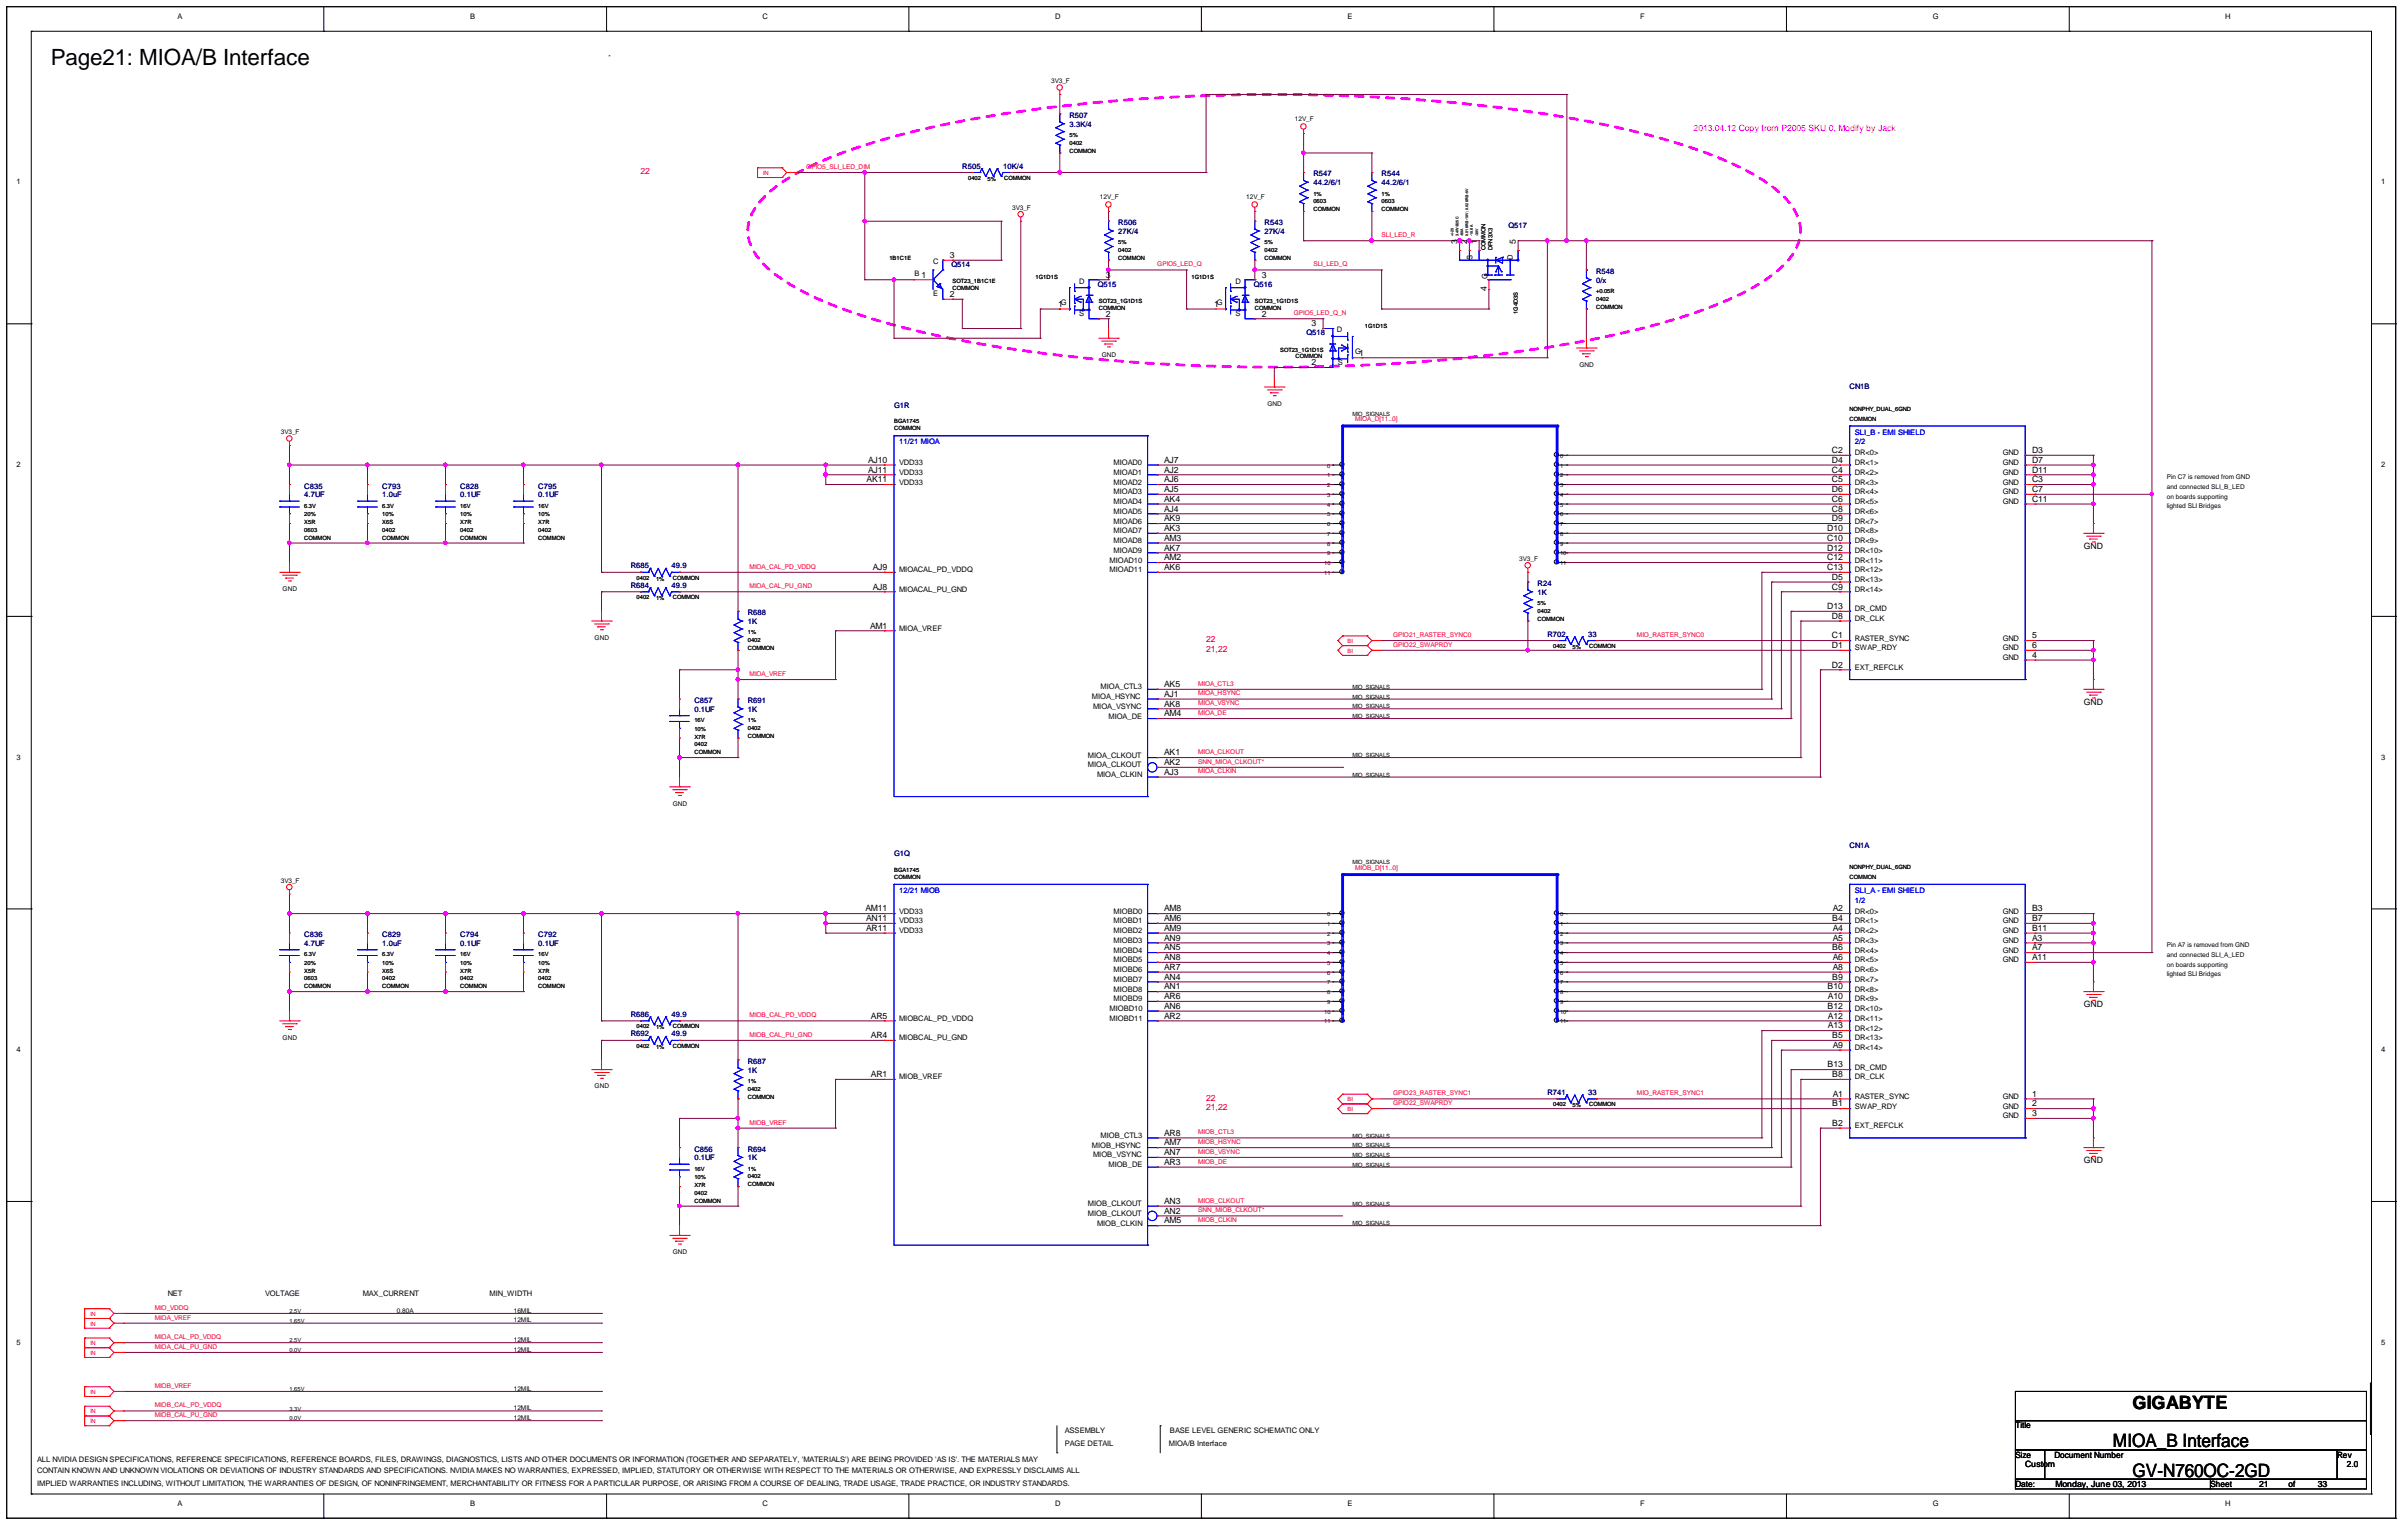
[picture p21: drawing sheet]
<svg xmlns="http://www.w3.org/2000/svg" width="282mm" height="179mm" viewBox="0 0 282 179" stroke-linecap="round" stroke-linejoin="round" font-family="sans-serif">
<defs><g id="words">
<text font-size="2.6" x="6" y="7.6">Page21: MIOA/B Interface</text>
<g font-size="2.2">
<text x="250" y="165.1">GIGABYTE</text>
<text x="247.7" y="169.7">MIOA_B Interface</text>
<text x="250" y="173.1">GV-N760OC-2GD</text>
</g>
<text font-size="1" fill="#f0f" x="198.5" y="15.4">2013.04.12 Copy from P2005 SKU 0, Modify by Jack</text>
<g font-size="1" fill="#f00">
<text x="75.1" y="20.4">22</text>
<text x="141.4" y="76.4">21,22</text>
<text x="141.4" y="75.3">22</text>
<text x="141.4" y="130.2">21,22</text>
<text x="141.4" y="129">22</text>
</g>
<g font-size="1">
<text x="170.8" y="28.6" transform="rotate(-90 170.8 28.6)">3</text>
<text x="172" y="28.6" transform="rotate(-90 172 28.6)">2</text>
<text x="173.1" y="28.6" transform="rotate(-90 173.1 28.6)">1</text>
<text x="177.7" y="28.6" transform="rotate(-90 177.7 28.6)">5</text>
<text x="108" y="32.5">1</text>
<text x="111.3" y="34.8">2</text>
<text x="111.3" y="30.2">3</text>
<text x="124" y="36">1</text>
<text x="129.6" y="32.5">3</text>
<text x="142.3" y="36">1</text>
<text x="147.9" y="32.5">3</text>
<text x="174.3" y="34.1" transform="rotate(-90 174.3 34.1)">4</text>
<text x="129.6" y="37.1">2</text>
<text x="147.9" y="37.1">2</text>
<text x="153.7" y="38.3">3</text>
<text x="159.3" y="41.7">1</text>
<text x="153.7" y="42.8">2</text>
<text x="214.7" y="53.1">C2</text>
<text x="238.2" y="53.1">D3</text>
<text x="101.6" y="56.5">AK11</text>
<text x="101.8" y="55.4">AJ11</text>
<text x="101.8" y="54.3">AJ10</text>
<text x="136.5" y="60">AJ4</text>
<text x="136.5" y="58.8">AK4</text>
<text x="136.5" y="57.7">AJ5</text>
<text x="136.5" y="56.5">AJ6</text>
<text x="136.5" y="55.4">AJ2</text>
<text x="136.5" y="54.3">AJ7</text>
<text x="214.7" y="60">C8</text>
<text x="214.7" y="58.8">C6</text>
<text x="214.7" y="57.7">D6</text>
<text x="214.7" y="56.5">C5</text>
<text x="214.7" y="55.4">C4</text>
<text x="214.7" y="54.3">D4</text>
<text x="238.2" y="54.3">D7</text>
<text x="238.2" y="55.4">D11</text>
<text x="238.2" y="56.5">C3</text>
<text x="238.2" y="58.8">C11</text>
<text x="238.2" y="57.7">C7</text>
<text x="136.5" y="65.7">AM2</text>
<text x="136.5" y="64.5">AK7</text>
<text x="136.5" y="63.4">AM3</text>
<text x="136.5" y="62.3">AK3</text>
<text x="136.5" y="61.1">AK9</text>
<text x="214.2" y="65.7">C12</text>
<text x="214.2" y="64.5">D12</text>
<text x="214.2" y="63.4">C10</text>
<text x="214.2" y="62.3">D10</text>
<text x="214.7" y="61.1">D9</text>
<text x="244.2" y="64.3">GND</text>
<text x="102.3" y="69.1">AJ8</text>
<text x="102.3" y="66.8">AJ9</text>
<text x="136.5" y="66.8">AK6</text>
<text x="214.2" y="71.4">D13</text>
<text x="214.2" y="66.8">C13</text>
<text x="214.7" y="69.1">C9</text>
<text x="214.7" y="68">D5</text>
<text x="102" y="73.7">AM1</text>
<text x="214.7" y="76">D1</text>
<text x="214.7" y="74.8">C1</text>
<text x="214.7" y="72.5">D8</text>
<text x="238.2" y="77.1">4</text>
<text x="238.2" y="74.8">5</text>
<text x="238.2" y="76">6</text>
<text x="136.5" y="84">AM4</text>
<text x="136.5" y="82.8">AK8</text>
<text x="136.5" y="81.7">AJ1</text>
<text x="136.5" y="80.5">AK5</text>
<text x="214.7" y="78.3">D2</text>
<text x="244.2" y="82.6">GND</text>
<text x="136.5" y="89.7">AK2</text>
<text x="136.5" y="88.5">AK1</text>
<text x="136.5" y="90.8">AJ3</text>
<text x="101.5" y="106.8">AM11</text>
<text x="101.5" y="108">AN11</text>
<text x="136.5" y="108">AM6</text>
<text x="136.5" y="106.8">AM8</text>
<text x="214.8" y="108">B4</text>
<text x="214.8" y="106.8">A2</text>
<text x="238.2" y="108">B7</text>
<text x="238.2" y="106.8">B3</text>
<text x="101.5" y="109.1">AR11</text>
<text x="136.5" y="113.7">AR7</text>
<text x="136.5" y="112.5">AN8</text>
<text x="136.5" y="111.4">AN5</text>
<text x="136.5" y="110.3">AN9</text>
<text x="136.5" y="109.1">AM9</text>
<text x="214.8" y="111.4">B6</text>
<text x="214.8" y="113.7">A8</text>
<text x="214.8" y="112.5">A6</text>
<text x="214.8" y="110.3">A5</text>
<text x="214.8" y="109.1">A4</text>
<text x="238.2" y="109.1">B11</text>
<text x="238.2" y="110.3">A3</text>
<text x="238.2" y="112.5">A11</text>
<text x="238.2" y="111.4">A7</text>
<text x="102.1" y="119.4">AR5</text>
<text x="136.5" y="119.4">AR2</text>
<text x="136.5" y="118.3">AN6</text>
<text x="136.5" y="117.1">AR6</text>
<text x="136.5" y="116">AN1</text>
<text x="136.5" y="114.8">AN4</text>
<text x="214.2" y="118.3">B12</text>
<text x="214.2" y="116">B10</text>
<text x="214.3" y="119.4">A12</text>
<text x="214.3" y="117.1">A10</text>
<text x="214.8" y="114.8">B9</text>
<text x="244.2" y="118">GND</text>
<text x="102.1" y="121.7">AR4</text>
<text x="214.2" y="125.1">B13</text>
<text x="214.3" y="120.5">A13</text>
<text x="214.8" y="121.7">B5</text>
<text x="214.8" y="122.8">A9</text>
<text x="102.1" y="126.3">AR1</text>
<text x="214.8" y="132">B2</text>
<text x="214.8" y="129.7">B1</text>
<text x="214.8" y="126.3">B8</text>
<text x="214.8" y="128.5">A1</text>
<text x="238.2" y="128.5">1</text>
<text x="238.2" y="129.7">2</text>
<text x="238.2" y="130.8">3</text>
<text x="136.5" y="136.5">AR3</text>
<text x="136.5" y="135.4">AN7</text>
<text x="136.5" y="134.3">AM7</text>
<text x="136.5" y="133.1">AR8</text>
<text x="244.2" y="136.3">GND</text>
<text x="136.5" y="143.4">AM5</text>
<text x="136.5" y="142.3">AN2</text>
<text x="136.5" y="141.1">AN3</text>
<text x="236.2" y="167.4">Title</text>
<text x="236.2" y="170.8">Size</text>
<text x="237.4" y="172">Custom</text>
<text x="240.8" y="170.8">Document Number</text>
<text x="274" y="170.8">Rev</text>
<text x="275.1" y="172">2.0</text>
<text x="236.2" y="174.3">Date:</text>
<text x="240.9" y="174.3">Monday, June 03, 2013</text>
<text x="259.1" y="174.3">Sheet</text>
<text x="264.8" y="174.3">21</text>
<text x="268.2" y="174.3">of</text>
<text x="271.7" y="174.3">33</text>
</g>
<g font-size=".9">
<text x="20.8" y="2.2">A</text>
<text x="55.1" y="2.2">B</text>
<text x="89.4" y="2.2">C</text>
<text x="123.7" y="2.2">D</text>
<text x="158" y="2.2">E</text>
<text x="192.3" y="2.2">F</text>
<text x="226.5" y="2.2">G</text>
<text x="260.8" y="2.2">H</text>
<text x="1.9" y="21.6">1</text>
<text x="279.1" y="21.6">1</text>
<text x="107.2" y="32.3">B</text>
<text x="109.4" y="34.7">E</text>
<text x="109.4" y="31">C</text>
<text x="124.4" y="35.8">G</text>
<text x="126.5" y="33.3">D</text>
<text x="142.6" y="35.8">G</text>
<text x="144.8" y="33.3">D</text>
<text x="172.6" y="30.5" transform="rotate(-90 172.6 30.5)">S</text>
<text x="174.4" y="32.7" transform="rotate(-90 174.4 32.7)">G</text>
<text x="177.3" y="30.5" transform="rotate(-90 177.3 30.5)">D</text>
<text x="126.5" y="37">S</text>
<text x="144.8" y="37">S</text>
<text x="156.7" y="39">D</text>
<text x="158.9" y="41.5">G</text>
<text x="156.8" y="42.7">S</text>
<text x="217.4" y="53.4">DR&lt;0&gt;</text>
<text x="234.8" y="53.4">GND</text>
<text x="1.9" y="54.8">2</text>
<text x="105.4" y="56.8">VDD33</text>
<text x="105.4" y="55.6">VDD33</text>
<text x="105.4" y="54.5">VDD33</text>
<text x="130.5" y="59.1">MIOAD4</text>
<text x="130.5" y="57.9">MIOAD3</text>
<text x="130.5" y="56.8">MIOAD2</text>
<text x="130.5" y="55.6">MIOAD1</text>
<text x="130.5" y="54.5">MIOAD0</text>
<text x="217.4" y="59.1">DR&lt;5&gt;</text>
<text x="217.4" y="57.9">DR&lt;4&gt;</text>
<text x="217.4" y="56.8">DR&lt;3&gt;</text>
<text x="217.4" y="55.6">DR&lt;2&gt;</text>
<text x="217.4" y="54.5">DR&lt;1&gt;</text>
<text x="234.8" y="54.5">GND</text>
<text x="234.8" y="55.6">GND</text>
<text x="234.8" y="56.8">GND</text>
<text x="234.8" y="59.1">GND</text>
<text x="234.8" y="57.9">GND</text>
<text x="279.1" y="54.8">2</text>
<text x="130.1" y="65.9">MIOAD10</text>
<text x="130.5" y="64.8">MIOAD9</text>
<text x="130.5" y="63.7">MIOAD8</text>
<text x="130.5" y="62.5">MIOAD7</text>
<text x="130.5" y="61.4">MIOAD6</text>
<text x="130.5" y="60.2">MIOAD5</text>
<text x="217.4" y="65.9">DR&lt;11&gt;</text>
<text x="217.4" y="64.8">DR&lt;10&gt;</text>
<text x="217.4" y="63.7">DR&lt;9&gt;</text>
<text x="217.4" y="62.5">DR&lt;8&gt;</text>
<text x="217.4" y="61.4">DR&lt;7&gt;</text>
<text x="217.4" y="60.2">DR&lt;6&gt;</text>
<text x="105.4" y="69.4">MIOACAL_PU_GND</text>
<text x="105.4" y="67.1">MIOACAL_PD_VDDQ</text>
<text x="130.1" y="67.1">MIOAD11</text>
<text x="217.4" y="71.7">DR_CMD</text>
<text x="217.4" y="69.4">DR&lt;14&gt;</text>
<text x="217.4" y="68.2">DR&lt;13&gt;</text>
<text x="217.4" y="67.1">DR&lt;12&gt;</text>
<text x="105.4" y="73.9">MIOA_VREF</text>
<text x="217.4" y="76.2">SWAP_RDY</text>
<text x="217.4" y="75.1">RASTER_SYNC</text>
<text x="217.4" y="72.8">DR_CLK</text>
<text x="234.8" y="77.4">GND</text>
<text x="234.8" y="75.1">GND</text>
<text x="234.8" y="76.2">GND</text>
<text x="128" y="81.9">MIOA_HSYNC</text>
<text x="128.1" y="83.1">MIOA_VSYNC</text>
<text x="129" y="80.8">MIOA_CTL3</text>
<text x="217.4" y="78.5">EXT_REFCLK</text>
<text x="1.9" y="89.1">3</text>
<text x="127.5" y="89.9">MIOA_CLKOUT</text>
<text x="127.5" y="88.8">MIOA_CLKOUT</text>
<text x="129.9" y="84.2">MIOA_DE</text>
<text x="279.1" y="89.1">3</text>
<text x="128.6" y="91.1">MIOA_CLKIN</text>
<text x="105.4" y="107.1">VDD33</text>
<text x="130.5" y="107.1">MIOBD0</text>
<text x="217.4" y="107.1">DR&lt;0&gt;</text>
<text x="234.8" y="107.1">GND</text>
<text x="105.4" y="109.4">VDD33</text>
<text x="105.4" y="108.2">VDD33</text>
<text x="130.5" y="113.9">MIOBD6</text>
<text x="130.5" y="112.8">MIOBD5</text>
<text x="130.5" y="111.7">MIOBD4</text>
<text x="130.5" y="110.5">MIOBD3</text>
<text x="130.5" y="109.4">MIOBD2</text>
<text x="130.5" y="108.2">MIOBD1</text>
<text x="217.4" y="113.9">DR&lt;6&gt;</text>
<text x="217.4" y="112.8">DR&lt;5&gt;</text>
<text x="217.4" y="111.7">DR&lt;4&gt;</text>
<text x="217.4" y="110.5">DR&lt;3&gt;</text>
<text x="217.4" y="109.4">DR&lt;2&gt;</text>
<text x="217.4" y="108.2">DR&lt;1&gt;</text>
<text x="234.8" y="108.2">GND</text>
<text x="234.8" y="109.4">GND</text>
<text x="234.8" y="110.5">GND</text>
<text x="234.8" y="112.8">GND</text>
<text x="234.8" y="111.7">GND</text>
<text x="105.4" y="119.7">MIOBCAL_PD_VDDQ</text>
<text x="130.1" y="119.7">MIOBD11</text>
<text x="130.1" y="118.5">MIOBD10</text>
<text x="130.5" y="117.4">MIOBD9</text>
<text x="130.5" y="116.2">MIOBD8</text>
<text x="130.5" y="115.1">MIOBD7</text>
<text x="217.4" y="119.7">DR&lt;11&gt;</text>
<text x="217.4" y="118.5">DR&lt;10&gt;</text>
<text x="217.4" y="117.4">DR&lt;9&gt;</text>
<text x="217.4" y="116.2">DR&lt;8&gt;</text>
<text x="217.4" y="115.1">DR&lt;7&gt;</text>
<text x="1.9" y="123.3">4</text>
<text x="105.4" y="121.9">MIOBCAL_PU_GND</text>
<text x="217.4" y="125.4">DR_CMD</text>
<text x="217.4" y="123.1">DR&lt;14&gt;</text>
<text x="217.4" y="121.9">DR&lt;13&gt;</text>
<text x="217.4" y="120.8">DR&lt;12&gt;</text>
<text x="279.1" y="123.3">4</text>
<text x="105.4" y="126.5">MIOB_VREF</text>
<text x="217.4" y="129.9">SWAP_RDY</text>
<text x="217.4" y="128.8">RASTER_SYNC</text>
<text x="217.4" y="126.5">DR_CLK</text>
<text x="234.8" y="128.8">GND</text>
<text x="234.8" y="129.9">GND</text>
<text x="234.8" y="131.1">GND</text>
<text x="128" y="134.5">MIOB_HSYNC</text>
<text x="128.1" y="135.7">MIOB_VSYNC</text>
<text x="129" y="133.4">MIOB_CTL3</text>
<text x="129.9" y="136.8">MIOB_DE</text>
<text x="217.4" y="132.2">EXT_REFCLK</text>
<text x="127.5" y="142.5">MIOB_CLKOUT</text>
<text x="127.5" y="141.4">MIOB_CLKOUT</text>
<text x="128.6" y="143.7">MIOB_CLKIN</text>
<text x="19.7" y="151.9">NET</text>
<text x="31.1" y="151.9">VOLTAGE</text>
<text x="42.5" y="151.9">MAX_CURRENT</text>
<text x="57.4" y="151.9">MIN_WIDTH</text>
<text x="1.9" y="157.6">5</text>
<text x="279.1" y="157.6">5</text>
<text x="124.8" y="167.9">ASSEMBLY</text>
<text x="137.1" y="167.9">BASE LEVEL GENERIC SCHEMATIC ONLY</text>
<text x="4.3" y="172.7">CONTAIN KNOWN AND UNKNOWN VIOLATIONS OR DEVIATIONS OF INDUSTRY STANDARDS AND SPECIFICATIONS. NVIDIA MAKES NO WARRANTIES, EXPRESSED, IMPLIED, STATUTORY OR OTHERWISE WITH RESPECT TO THE MATERIALS OR OTHERWISE, AND EXPRESSLY DISCLAIMS ALL</text>
<text x="4.3" y="171.3">ALL NVIDIA DESIGN SPECIFICATIONS, REFERENCE SPECIFICATIONS, REFERENCE BOARDS, FILES, DRAWINGS, DIAGNOSTICS, LISTS AND OTHER DOCUMENTS OR INFORMATION (TOGETHER AND SEPARATELY, 'MATERIALS') ARE BEING PROVIDED 'AS IS'. THE MATERIALS MAY</text>
<text x="124.8" y="169.5">PAGE DETAIL</text>
<text x="137" y="169.5">MIOA/B Interface</text>
<text x="4.3" y="174.2">IMPLIED WARRANTIES INCLUDING, WITHOUT LIMITATION, THE WARRANTIES OF DESIGN, OF NONINFRINGEMENT, MERCHANTABILITY OR FITNESS FOR A PARTICULAR PURPOSE, OR ARISING FROM A COURSE OF DEALING, TRADE USAGE, TRADE PRACTICE, OR INDUSTRY STANDARDS.</text>
<text x="20.8" y="176.5">A</text>
<text x="55.1" y="176.5">B</text>
<text x="89.4" y="176.5">C</text>
<text x="123.7" y="176.5">D</text>
<text x="158" y="176.5">E</text>
<text x="192.3" y="176.5">F</text>
<text x="226.5" y="176.5">G</text>
<text x="260.8" y="176.5">H</text>
</g>
<g font-size=".9" fill="#000080">
<text x="125.4" y="13.8">R507</text>
<text x="125.4" y="14.8">3.3K/4</text>
<text x="112.8" y="19.8">R505</text>
<text x="117.6" y="19.8">10K/4</text>
<text x="153.9" y="20.7">R547</text>
<text x="153.9" y="21.7">44.2/6/1</text>
<text x="161.9" y="20.7">R544</text>
<text x="161.9" y="21.7">44.2/6/1</text>
<text x="131.1" y="26.4">R506</text>
<text x="131.1" y="27.4">27K/4</text>
<text x="148.2" y="26.4">R543</text>
<text x="148.2" y="27.4">27K/4</text>
<text x="176.8" y="26.7">Q517</text>
<text x="111.5" y="31.3">Q514</text>
<text x="128.7" y="33.6">Q515</text>
<text x="147" y="33.6">Q516</text>
<text x="187.1" y="32.1">R548</text>
<text x="187.1" y="33.1">0/x</text>
<text x="153.1" y="39.3">Q518</text>
<text x="104.8" y="47.8">G1R</text>
<text x="216.8" y="45.6">CN1B</text>
<text x="35.7" y="57.3">C835</text>
<text x="35.7" y="58.3">4.7UF</text>
<text x="44.8" y="57.3">C793</text>
<text x="44.8" y="58.3">1.0uF</text>
<text x="54" y="57.3">C828</text>
<text x="54" y="58.3">0.1UF</text>
<text x="63.1" y="57.3">C795</text>
<text x="63.1" y="58.3">0.1UF</text>
<text x="73.9" y="68.9">R684</text>
<text x="73.9" y="66.6">R685</text>
<text x="78.7" y="68.9">49.9</text>
<text x="78.7" y="66.6">49.9</text>
<text x="180.2" y="68.7">R24</text>
<text x="180.2" y="69.7">1K</text>
<text x="87.7" y="72.1">R688</text>
<text x="87.7" y="73.1">1K</text>
<text x="181.4" y="74.6">R702</text>
<text x="186.2" y="74.6">33</text>
<text x="81.4" y="82.4">C857</text>
<text x="81.4" y="83.4">0.1UF</text>
<text x="87.7" y="82.4">R691</text>
<text x="87.7" y="83.4">1K</text>
<text x="104.8" y="100.4">G1Q</text>
<text x="216.8" y="99.3">CN1A</text>
<text x="35.7" y="109.8">C836</text>
<text x="35.7" y="110.9">4.7UF</text>
<text x="44.8" y="109.8">C829</text>
<text x="44.8" y="110.9">1.0uF</text>
<text x="54" y="109.8">C794</text>
<text x="54" y="110.9">0.1UF</text>
<text x="63.1" y="109.8">C792</text>
<text x="63.1" y="110.9">0.1UF</text>
<text x="73.9" y="119.2">R686</text>
<text x="78.7" y="119.2">49.9</text>
<text x="73.9" y="121.5">R692</text>
<text x="78.7" y="121.5">49.9</text>
<text x="87.7" y="124.7">R687</text>
<text x="87.7" y="125.7">1K</text>
<text x="181.4" y="128.3">R741</text>
<text x="186.2" y="128.3">33</text>
<text x="81.4" y="135">C856</text>
<text x="81.4" y="136">0.1UF</text>
<text x="87.7" y="135">R694</text>
<text x="87.7" y="136">1K</text>
</g>
<g font-size=".9" fill="#00f">
<text x="105.4" y="52.1">11/21 MIOA</text>
<text x="217.4" y="51">SLI_B - EMI SHIELD</text>
<text x="217.4" y="52.1">2/2</text>
<text x="105.4" y="104.7">12/21 MIOB</text>
<text x="217.4" y="105.8">1/2</text>
<text x="217.4" y="104.7">SLI_A - EMI SHIELD</text>
</g>
<g font-size=".8">
<text x="123.2" y="9.7">3V3_F</text>
<text x="151.8" y="14.2">12V_F</text>
<text x="128.9" y="23.3">12V_F</text>
<text x="146.1" y="23.3">12V_F</text>
<text x="118.6" y="24.6">3V3_F</text>
<text x="129.1" y="41.8">GND</text>
<text x="148.6" y="47.6">GND</text>
<text x="185.1" y="43">GND</text>
<text x="32.9" y="50.9">3V3_F</text>
<text x="254" y="56.2">Pin C7 is removed from GND</text>
<text x="254" y="57.3">and connected SLI_B_LED</text>
<text x="254" y="58.4">on boards supporting</text>
<text x="254" y="59.6">lighted SLI Bridges</text>
<text x="178.1" y="65.7">3V3_F</text>
<text x="33.1" y="69.3">GND</text>
<text x="69.7" y="75">GND</text>
<text x="78.8" y="94.4">GND</text>
<text x="32.9" y="103.4">3V3_F</text>
<text x="254" y="111">Pin A7 is removed from GND</text>
<text x="254" y="112.2">and connected SLI_A_LED</text>
<text x="254" y="113.3">on boards supporting</text>
<text x="254" y="114.5">lighted SLI Bridges</text>
<text x="33.1" y="121.9">GND</text>
<text x="69.7" y="127.6">GND</text>
<text x="78.8" y="147">GND</text>
<text x="46.5" y="153.9">0.80A</text>
<text x="60.2" y="155">12MIL</text>
<text x="60.2" y="153.9">16MIL</text>
<text x="60.2" y="157.3">12MIL</text>
<text x="60.2" y="158.4">12MIL</text>
<text x="60.2" y="165.3">12MIL</text>
<text x="60.2" y="166.4">12MIL</text>
<text x="60.2" y="163">12MIL</text>
</g>
<g font-size=".8" fill="#f00">
<text x="94.5" y="19.8">GPIO5_SLI_LED_DIM</text>
<text x="161.9" y="27.8">SLI_LED_R</text>
<text x="135.7" y="31.2">GPIO5_LED_Q</text>
<text x="153.9" y="31.2">SLI_LED_Q</text>
<text x="151.7" y="36.9">GPIO5_LED_Q_N</text>
<text x="158.9" y="49.4">MIOA_D[11..0]</text>
<text x="87.9" y="66.7">MIOA_CAL_PD_VDDQ</text>
<text x="87.9" y="68.9">MIOA_CAL_PU_GND</text>
<text x="163.3" y="74.7">GPIO21_RASTER_SYNC0</text>
<text x="163.3" y="75.8">GPIO22_SWAPRDY</text>
<text x="191.9" y="74.7">MIO_RASTER_SYNC0</text>
<text x="87.9" y="79.2">MIOA_VREF</text>
<text x="140.4" y="80.4">MIOA_CTL3</text>
<text x="140.4" y="83.8">MIOA_DE</text>
<text x="140.4" y="81.5">MIOA_HSYNC</text>
<text x="140.4" y="82.7">MIOA_VSYNC</text>
<text x="140.4" y="88.4">MIOA_CLKOUT</text>
<text x="140.4" y="89.5">SNN_MIOA_CLKOUT*</text>
<text x="140.4" y="90.7">MIOA_CLKIN</text>
<text x="158.9" y="102">MIOB_D[11..0]</text>
<text x="87.9" y="119.2">MIOB_CAL_PD_VDDQ</text>
<text x="87.9" y="121.5">MIOB_CAL_PU_GND</text>
<text x="87.9" y="131.8">MIOB_VREF</text>
<text x="163.3" y="129.5">GPIO22_SWAPRDY</text>
<text x="163.3" y="128.4">GPIO23_RASTER_SYNC1</text>
<text x="191.9" y="128.4">MIO_RASTER_SYNC1</text>
<text x="140.4" y="133">MIOB_CTL3</text>
<text x="140.4" y="136.4">MIOB_DE</text>
<text x="140.4" y="134.1">MIOB_HSYNC</text>
<text x="140.4" y="135.2">MIOB_VSYNC</text>
<text x="140.4" y="143.2">MIOB_CLKIN</text>
<text x="140.4" y="141">MIOB_CLKOUT</text>
<text x="140.4" y="142.1">SNN_MIOB_CLKOUT*</text>
<text x="18.1" y="154.7">MIOA_VREF</text>
<text x="18.1" y="153.5">MIO_VDDQ</text>
<text x="18.1" y="157">MIOA_CAL_PD_VDDQ</text>
<text x="18.1" y="158.1">MIOA_CAL_PU_GND</text>
<text x="18.1" y="165">MIOB_CAL_PD_VDDQ</text>
<text x="18.1" y="166.1">MIOB_CAL_PU_GND</text>
<text x="18.1" y="162.7">MIOB_VREF</text>
</g>
<g font-size=".7">
<text x="71.3" y="6.9">*</text>
<text x="125.4" y="16.1">5%</text>
<text x="125.4" y="17">0402</text>
<text x="125.4" y="17.9">COMMON</text>
<text x="113.5" y="21.1">0402</text>
<text x="115.8" y="21.2">5%</text>
<text x="117.7" y="21.1">COMMON</text>
<text x="153.9" y="22.9">1%</text>
<text x="153.9" y="23.8">0603</text>
<text x="161.9" y="22.9">1%</text>
<text x="161.9" y="23.8">0603</text>
<text x="131.1" y="28.6">5%</text>
<text x="131.1" y="29.5">0402</text>
<text x="148.2" y="28.6">5%</text>
<text x="148.2" y="29.5">0402</text>
<text x="153.9" y="24.7">COMMON</text>
<text x="161.9" y="24.7">COMMON</text>
<text x="174.1" y="29.4" transform="rotate(-90 174.1 29.4)">COMMON</text>
<text x="174.9" y="29.4" transform="rotate(-90 174.9 29.4)">DFN3X3</text>
<text x="104.2" y="30.5">1B1C1E</text>
<text x="111.7" y="34">COMMON</text>
<text x="111.7" y="33.2">SOT23_1B1C1E</text>
<text x="121.4" y="32.7">1G1D1S</text>
<text x="128.8" y="35.5">SOT23_1G1D1S</text>
<text x="131.1" y="30.5">COMMON</text>
<text x="139.7" y="32.7">1G1D1S</text>
<text x="147.1" y="35.5">SOT23_1G1D1S</text>
<text x="148.2" y="30.5">COMMON</text>
<text x="187.1" y="34.4">+0.05R</text>
<text x="187.1" y="35.2">0402</text>
<text x="128.8" y="36.3">COMMON</text>
<text x="147.1" y="36.3">COMMON</text>
<text x="150.1" y="41.2">SOT23_1G1D1S</text>
<text x="160" y="38.5">1G1D1S</text>
<text x="177.9" y="36.8" transform="rotate(-90 177.9 36.8)">1G4D3S</text>
<text x="187.1" y="36.2">COMMON</text>
<text x="151.9" y="42">COMMON</text>
<text x="104.8" y="49.6">BGA1745</text>
<text x="104.8" y="50.4">COMMON</text>
<text x="158.5" y="48.7">MIO_SIGNALS</text>
<text x="182.9" y="53.7">0</text>
<text x="216.8" y="49.3">COMMON</text>
<text x="216.8" y="48.2">NONPHY_DUAL_6GND</text>
<text x="35.7" y="59.5">6.3V</text>
<text x="44.8" y="59.5">6.3V</text>
<text x="54" y="59.5">16V</text>
<text x="63.1" y="59.5">16V</text>
<text x="155.6" y="59.4">4</text>
<text x="155.6" y="58.2">3</text>
<text x="155.6" y="57.1">2</text>
<text x="155.6" y="55.9">1</text>
<text x="155.6" y="54.8">0</text>
<text x="182.9" y="59.4">5</text>
<text x="182.9" y="58.2">4</text>
<text x="182.9" y="57.1">3</text>
<text x="182.9" y="55.9">2</text>
<text x="182.9" y="54.8">1</text>
<text x="35.7" y="60.5">20%</text>
<text x="35.7" y="61.4">X5R</text>
<text x="35.7" y="63.3">COMMON</text>
<text x="35.7" y="62.3">0603</text>
<text x="44.8" y="63.3">COMMON</text>
<text x="44.8" y="62.3">0402</text>
<text x="44.8" y="60.5">10%</text>
<text x="44.8" y="61.4">X6S</text>
<text x="54" y="61.4">X7R</text>
<text x="54" y="62.3">0402</text>
<text x="54" y="60.5">10%</text>
<text x="54" y="63.3">COMMON</text>
<text x="63.1" y="60.5">10%</text>
<text x="63.1" y="61.4">X7R</text>
<text x="63.1" y="62.3">0402</text>
<text x="63.1" y="63.3">COMMON</text>
<text x="155.6" y="65.1">9</text>
<text x="155.6" y="63.9">8</text>
<text x="155.6" y="62.8">7</text>
<text x="155.6" y="61.7">6</text>
<text x="155.6" y="60.5">5</text>
<text x="182.9" y="65.1">10</text>
<text x="182.9" y="63.9">9</text>
<text x="182.9" y="62.8">8</text>
<text x="182.9" y="61.7">7</text>
<text x="182.9" y="60.5">6</text>
<text x="74.6" y="70.2">0402</text>
<text x="74.6" y="67.9">0402</text>
<text x="76.9" y="70.3">1%</text>
<text x="76.9" y="68.1">1%</text>
<text x="78.8" y="70.2">COMMON</text>
<text x="78.8" y="67.9">COMMON</text>
<text x="155.2" y="67.4">11</text>
<text x="155.2" y="66.2">10</text>
<text x="180.2" y="71.8">0402</text>
<text x="180.2" y="70.9">5%</text>
<text x="182.9" y="66.2">11</text>
<text x="87.7" y="76.2">COMMON</text>
<text x="87.7" y="74.4">1%</text>
<text x="87.7" y="75.3">0402</text>
<text x="180.2" y="72.8">COMMON</text>
<text x="182.1" y="75.9">0402</text>
<text x="184.3" y="76.1">5%</text>
<text x="186.3" y="75.9">COMMON</text>
<text x="158.5" y="80.8">MIO_SIGNALS</text>
<text x="158.5" y="81.9">MIO_SIGNALS</text>
<text x="158.5" y="83">MIO_SIGNALS</text>
<text x="81.4" y="87.5">0402</text>
<text x="81.4" y="84.6">16V</text>
<text x="81.4" y="86.6">X7R</text>
<text x="81.4" y="88.4">COMMON</text>
<text x="81.4" y="85.7">10%</text>
<text x="87.7" y="84.6">1%</text>
<text x="87.7" y="86.5">COMMON</text>
<text x="87.7" y="85.5">0402</text>
<text x="158.5" y="88.8">MIO_SIGNALS</text>
<text x="158.5" y="84.2">MIO_SIGNALS</text>
<text x="158.5" y="91">MIO_SIGNALS</text>
<text x="158.5" y="101.3">MIO_SIGNALS</text>
<text x="216.8" y="101.9">NONPHY_DUAL_6GND</text>
<text x="104.8" y="103">COMMON</text>
<text x="104.8" y="102.2">BGA1745</text>
<text x="155.6" y="107.4">0</text>
<text x="182.9" y="107.4">0</text>
<text x="216.8" y="103">COMMON</text>
<text x="35.7" y="112.1">6.3V</text>
<text x="35.7" y="113.1">20%</text>
<text x="44.8" y="113.1">10%</text>
<text x="44.8" y="112.1">6.3V</text>
<text x="54" y="113.1">10%</text>
<text x="54" y="112.1">16V</text>
<text x="63.1" y="112.1">16V</text>
<text x="63.1" y="113.1">10%</text>
<text x="155.6" y="113.1">5</text>
<text x="155.6" y="112">4</text>
<text x="155.6" y="110.8">3</text>
<text x="155.6" y="109.7">2</text>
<text x="155.6" y="108.5">1</text>
<text x="182.9" y="113.1">5</text>
<text x="182.9" y="112">4</text>
<text x="182.9" y="110.8">3</text>
<text x="182.9" y="109.7">2</text>
<text x="182.9" y="108.5">1</text>
<text x="35.7" y="114">X5R</text>
<text x="35.7" y="115.8">COMMON</text>
<text x="35.7" y="114.9">0603</text>
<text x="44.8" y="114.9">0402</text>
<text x="44.8" y="115.8">COMMON</text>
<text x="44.8" y="114">X6S</text>
<text x="54" y="114">X7R</text>
<text x="54" y="114.9">0402</text>
<text x="54" y="115.8">COMMON</text>
<text x="63.1" y="114">X7R</text>
<text x="63.1" y="114.9">0402</text>
<text x="63.1" y="115.8">COMMON</text>
<text x="155.2" y="120">11</text>
<text x="155.2" y="118.8">10</text>
<text x="155.6" y="117.7">9</text>
<text x="155.6" y="116.5">8</text>
<text x="155.6" y="115.4">7</text>
<text x="155.6" y="114.2">6</text>
<text x="182.9" y="120">11</text>
<text x="182.9" y="118.8">10</text>
<text x="182.9" y="117.7">9</text>
<text x="182.9" y="116.5">8</text>
<text x="182.9" y="115.4">7</text>
<text x="182.9" y="114.2">6</text>
<text x="74.6" y="122.8">0402</text>
<text x="74.6" y="120.5">0402</text>
<text x="76.9" y="122.9">1%</text>
<text x="76.9" y="120.6">1%</text>
<text x="78.8" y="122.8">COMMON</text>
<text x="78.8" y="120.5">COMMON</text>
<text x="87.7" y="128.8">COMMON</text>
<text x="87.7" y="126.9">1%</text>
<text x="87.7" y="127.8">0402</text>
<text x="182.1" y="129.6">0402</text>
<text x="184.3" y="129.8">5%</text>
<text x="186.3" y="129.6">COMMON</text>
<text x="81.4" y="137.2">16V</text>
<text x="87.7" y="137.2">1%</text>
<text x="158.5" y="133.3">MIO_SIGNALS</text>
<text x="158.5" y="136.8">MIO_SIGNALS</text>
<text x="158.5" y="134.5">MIO_SIGNALS</text>
<text x="158.5" y="135.6">MIO_SIGNALS</text>
<text x="81.4" y="139.2">X7R</text>
<text x="81.4" y="140.1">0402</text>
<text x="81.4" y="141">COMMON</text>
<text x="81.4" y="138.2">10%</text>
<text x="87.7" y="139">COMMON</text>
<text x="87.7" y="138.1">0402</text>
<text x="158.5" y="143.6">MIO_SIGNALS</text>
<text x="158.5" y="141.3">MIO_SIGNALS</text>
<text x="33.9" y="155">1.65V</text>
<text x="33.9" y="153.9">2.5V</text>
<text x="33.9" y="157.3">2.5V</text>
<text x="33.9" y="158.5">0.0V</text>
<text x="33.9" y="165.3">3.3V</text>
<text x="33.9" y="166.5">0.0V</text>
<text x="33.9" y="163">1.65V</text>
</g>
<g font-size=".7" fill="#f00">
<text x="89.5" y="20.5">IN</text>
<text x="158" y="76.5">BI</text>
<text x="158" y="75.4">BI</text>
<text x="158" y="130.2">BI</text>
<text x="158" y="129.1">BI</text>
<text x="10.6" y="155.4">IN</text>
<text x="10.6" y="154.2">IN</text>
<text x="10.6" y="158.8">IN</text>
<text x="10.6" y="157.7">IN</text>
<text x="10.6" y="166.8">IN</text>
<text x="10.6" y="165.7">IN</text>
<text x="10.6" y="163.4">IN</text>
</g>
<g font-size=".4">
<text x="170.4" y="27.7" transform="rotate(-90 170.4 27.7)">+/-25</text>
<text x="171" y="27.7" transform="rotate(-90 171 27.7)">3.4W@25C</text>
<text x="171.5" y="27.7" transform="rotate(-90 171.5 27.7)">-80A</text>
<text x="172.1" y="27.7" transform="rotate(-90 172.1 27.7)">0.018R@-10V; 0.028R@-5V</text>
<text x="172.7" y="27.7" transform="rotate(-90 172.7 27.7)">-10.8A</text>
<text x="173.3" y="27.7" transform="rotate(-90 173.3 27.7)">-30V</text>
</g>
<g font-size=".3" fill="#fff">
<text x="156.7" y="54.1">MIOA_D0</text>
<text x="156.7" y="55.2">MIOA_D1</text>
<text x="156.7" y="56.4">MIOA_D2</text>
<text x="156.7" y="57.5">MIOA_D3</text>
<text x="156.7" y="58.7">MIOA_D4</text>
<text x="156.7" y="59.8">MIOA_D5</text>
<text x="156.7" y="65.5">MIOA_D10</text>
<text x="156.7" y="60.9">MIOA_D6</text>
<text x="156.7" y="62.1">MIOA_D7</text>
<text x="156.7" y="63.2">MIOA_D8</text>
<text x="156.7" y="64.4">MIOA_D9</text>
<text x="156.7" y="66.7">MIOA_D11</text>
<text x="156.7" y="106.7">MIOB_D0</text>
<text x="156.7" y="107.8">MIOB_D1</text>
<text x="156.7" y="108.9">MIOB_D2</text>
<text x="156.7" y="110.1">MIOB_D3</text>
<text x="156.7" y="111.2">MIOB_D4</text>
<text x="156.7" y="112.4">MIOB_D5</text>
<text x="156.7" y="113.5">MIOB_D6</text>
<text x="156.7" y="118.1">MIOB_D10</text>
<text x="156.7" y="119.2">MIOB_D11</text>
<text x="156.7" y="114.7">MIOB_D7</text>
<text x="156.7" y="115.8">MIOB_D8</text>
<text x="156.7" y="116.9">MIOB_D9</text>
</g>
</g></defs>
<g fill="none" stroke="#000" stroke-width=".12">
<path d="M.8 .8h.1M.8 .8h280v177.2M.8 .8v177.2M3.7 3.7h.1M3.7 3.7h274.3v171.4M3.7 3.7v171.4M38 3.7h.1M38 .8v2.9M71.1 3.7h.1M71.1 .8v2.9M106.5 3.7h.1M106.5 .8v2.9"/>
<path d="M140.8 3.7h.1M140.8 .8v2.9M175.1 3.7h.1M175.1 .8v2.9M209.4 3.7h.1M209.4 .8v2.9M242.6 3.7h.1M242.6 .8v2.9M.8 38h2.9M3.7 38h.1M278 38h2.8M280.8 38h.1"/>
<path d="M156.2 59.1h.1M156.2 57.9h.1M156.2 56.8h.1M156.2 55.6h.1M156.2 54.5h.1M156.2 59.1h1.2M156.2 57.9h1.2M156.2 56.8h1.2M156.2 55.6h1.2M156.2 54.5h1.2M182.5 59.1h1.2M182.5 57.9h1.2"/>
<path d="M182.5 56.8h1.2M182.5 55.6h1.2M182.5 54.5h1.2M182.5 53.4h1.2M183.7 59.1h.1M183.7 57.9h.1M183.7 56.8h.1M183.7 55.6h.1M183.7 54.5h.1M183.7 53.4h.1M.8 72.2h2.9M3.7 72.2h.1"/>
<path d="M156.2 67.1h.1M156.2 65.9h.1M156.2 64.8h.1M156.2 63.7h.1M156.2 62.5h.1M156.2 61.4h.1M156.2 60.2h.1M156.2 67.1h1.2M156.2 65.9h1.2M156.2 64.8h1.2M156.2 63.7h1.2M156.2 62.5h1.2"/>
<path d="M156.2 61.4h1.2M156.2 60.2h1.2M182.5 65.9h1.2M182.5 64.8h1.2M182.5 63.7h1.2M182.5 62.5h1.2M182.5 61.4h1.2M182.5 60.2h1.2M183.7 65.9h.1M183.7 64.8h.1M183.7 63.7h.1M183.7 62.5h.1"/>
<path d="M183.7 61.4h.1M183.7 60.2h.1M278 72.2h2.8M280.8 72.2h.1M.8 106.5h2.9M3.7 106.5h.1M156.2 119.7h.1M156.2 118.5h.1M156.2 117.4h.1M156.2 116.2h.1M156.2 115.1h.1M156.2 113.9h.1"/>
<path d="M156.2 112.8h.1M156.2 111.7h.1M156.2 110.5h.1M156.2 109.4h.1M156.2 108.2h.1M156.2 107.1h.1M156.2 119.7h1.2M156.2 118.5h1.2M156.2 117.4h1.2M156.2 116.2h1.2M156.2 115.1h1.2M156.2 113.9h1.2"/>
<path d="M156.2 112.8h1.2M156.2 111.7h1.2M156.2 110.5h1.2M156.2 109.4h1.2M156.2 108.2h1.2M156.2 107.1h1.2M182.5 119.7h1.2M182.5 118.5h1.2M182.5 117.4h1.2M182.5 116.2h1.2M182.5 115.1h1.2M182.5 113.9h1.2"/>
<path d="M182.5 112.8h1.2M182.5 111.7h1.2M182.5 110.5h1.2M182.5 109.4h1.2M182.5 108.2h1.2M182.5 107.1h1.2M183.7 119.7h.1M183.7 118.5h.1M183.7 117.4h.1M183.7 116.2h.1M183.7 115.1h.1M183.7 113.9h.1"/>
<path d="M183.7 112.8h.1M183.7 111.7h.1M183.7 110.5h.1M183.7 109.4h.1M183.7 108.2h.1M183.7 107.1h.1M278 106.5h2.8M280.8 106.5h.1M.8 140.8h2.9M3.7 140.8h.1M278 140.8h2.8M280.8 140.8h.1"/>
<path d="M.8 178h.1M.8 178h280M3.7 175.1h.1M3.7 175.1h274.3M38 178h.1M38 175.1v2.9M71.1 178h.1M71.1 175.1v2.9M106.5 178h.1M106.5 175.1v2.9M123.9 170.3h.1M123.9 167.1v3.2"/>
<path d="M136 167.1h.1M136 167.1v3.2M140.8 178h.1M140.8 175.1v2.9M175.1 178h.1M175.1 175.1v2.9M209.4 178h.1M209.4 175.1v2.9M242.6 178h.1M242.6 175.1v2.9M277.9 168.1h.1M277.9 162.1v6"/>
<path d="M278 175.1h.1M280.8 178h.1"/>
<circle cx="157.3" cy="55.6" r=".25"/>
<circle cx="157.3" cy="59" r=".25"/>
<circle cx="157.3" cy="54.4" r=".25"/>
<circle cx="157.3" cy="57.9" r=".25"/>
<circle cx="157.3" cy="56.7" r=".25"/>
<circle cx="182.4" cy="55.6" r=".25"/>
<circle cx="182.4" cy="59" r=".25"/>
<circle cx="182.4" cy="56.7" r=".25"/>
<circle cx="182.4" cy="54.4" r=".25"/>
<circle cx="182.4" cy="53.3" r=".25"/>
<circle cx="182.4" cy="57.9" r=".25"/>
<circle cx="157.3" cy="61.3" r=".25"/>
<circle cx="157.3" cy="60.1" r=".25"/>
<circle cx="157.3" cy="64.7" r=".25"/>
<circle cx="157.3" cy="65.9" r=".25"/>
<circle cx="157.3" cy="62.4" r=".25"/>
<circle cx="157.3" cy="63.6" r=".25"/>
<circle cx="157.3" cy="67" r=".25"/>
<circle cx="182.4" cy="65.9" r=".25"/>
<circle cx="182.4" cy="61.3" r=".25"/>
<circle cx="182.4" cy="62.4" r=".25"/>
<circle cx="182.4" cy="60.1" r=".25"/>
<circle cx="182.4" cy="64.7" r=".25"/>
<circle cx="182.4" cy="63.6" r=".25"/>
<circle cx="157.3" cy="112.7" r=".25"/>
<circle cx="157.3" cy="109.3" r=".25"/>
<circle cx="157.3" cy="117.3" r=".25"/>
<circle cx="157.3" cy="115" r=".25"/>
<circle cx="157.3" cy="113.9" r=".25"/>
<circle cx="157.3" cy="110.4" r=".25"/>
<circle cx="157.3" cy="108.1" r=".25"/>
<circle cx="157.3" cy="118.4" r=".25"/>
<circle cx="157.3" cy="111.6" r=".25"/>
<circle cx="157.3" cy="107" r=".25"/>
<circle cx="157.3" cy="116.1" r=".25"/>
<circle cx="157.3" cy="119.6" r=".25"/>
<circle cx="182.4" cy="112.7" r=".25"/>
<circle cx="182.4" cy="109.3" r=".25"/>
<circle cx="182.4" cy="117.3" r=".25"/>
<circle cx="182.4" cy="118.4" r=".25"/>
<circle cx="182.4" cy="111.6" r=".25"/>
<circle cx="182.4" cy="108.1" r=".25"/>
<circle cx="182.4" cy="107" r=".25"/>
<circle cx="182.4" cy="115" r=".25"/>
<circle cx="182.4" cy="110.4" r=".25"/>
<circle cx="182.4" cy="113.9" r=".25"/>
<circle cx="182.4" cy="116.1" r=".25"/>
<circle cx="182.4" cy="119.6" r=".25"/>
</g>
<path d="M89.9 22.8a22.3 22.3 0 0 1 6.2-3.8 81.4 81.4 0 0 1 18.8-5.2 221 221 0 0 1 58.5-1.5 123.1 123.1 0 0 1 24.8 5 36.2 36.2 0 0 1 9.5 4.5 8.1 8.1 0 0 1 3.2 4.2 4.8 4.8 0 0 1-1.1 4.3 16.1 16.1 0 0 1-5.3 3.9 63 63 0 0 1-14.4 4.9 187.8 187.8 0 0 1-40.7 3.9 197.5 197.5 0 0 1-37.7-3.3 77 77 0 0 1-15.6-4.6 22.3 22.3 0 0 1-6.2-3.8 6 6 0 0 1-2.2-4.2 6 6 0 0 1 2.2-4.3z" fill="none" stroke="#f0f" stroke-width=".34" stroke-dasharray=".9 .9"/>
<g fill="none" stroke="#800040" stroke-width=".12">
<path d="M33.9 54.5h.1M33.9 52.2v4.6M33.9 54.5h69.8M43.1 54.5h.1M43.1 56.8h.1M43.1 54.5v2.3M52.2 54.5h.1M52.2 56.8h.1M52.2 54.5v2.3M61.4 54.5h.1M61.4 56.8h.1M61.4 54.5v2.3"/>
<path d="M70.5 54.5h.1M70.5 54.5v12.6M86.5 54.5h.1M86.5 54.5v17.2M96.8 54.5h.1M96.8 55.6h.1M96.8 56.8h.1M96.8 54.5v2.3M96.8 56.8h6.9M96.8 55.6h6.9M103.7 56.8h.1M103.7 55.6h.1"/>
<path d="M103.7 54.5h.1M135.7 54.5h20.5M156.2 54.5h.1M183.7 53.4h.1M183.7 53.4h32M238.5 54.5h6.9M238.5 56.8h6.9M238.5 55.6h6.9M238.5 59.1h6.9M238.5 53.4h6.9M245.4 59.1h.1M245.4 56.8h.1"/>
<path d="M245.4 55.6h.1M245.4 54.5h.1M245.4 53.4h.1M245.4 53.4v8M33.9 63.7h.1M33.9 61.4v4.5M33.9 63.7h27.5M43.1 63.7h.1M43.1 61.4v2.3M52.2 63.7h.1M52.2 61.4h.1M52.2 61.4v2.3"/>
<path d="M61.4 63.7h.1M61.4 61.4v2.3M70.5 67.1h.1M70.5 69.4h.1M70.5 69.4v2.3M70.5 67.1h4.6M70.5 69.4h4.6M75.1 67.1h.1M75.1 69.4h.1M79.7 67.1h24M79.7 69.4h24M103.7 67.1h.1"/>
<path d="M103.7 69.4h.1M135.7 65.9h20.5M156.2 65.9h.1M161.9 75.1h.1M161.9 76.2h53.8M161.9 75.1h20.6M179.1 67.1h.1M179.1 76.2h.1M179.1 72.8h.1M179.1 67.1v1.1M179.1 72.8v3.4M183.7 64.8h.1"/>
<path d="M183.7 64.8h32M206.5 67.1h.1M206.5 67.1h9.2M206.5 67.1v13.7M211.1 72.8h.1M211.1 72.8v16M211.1 72.8h4.6M213.4 78.5h.1M213.4 78.5v12.6M213.4 78.5h2.3M215.7 78.5h.1M215.7 72.8h.1"/>
<path d="M215.7 67.1h.1M238.5 77.4h6.9M238.5 76.2h6.9M238.5 75.1h6.9M245.4 77.4h.1M245.4 79.7h.1M245.4 76.2h.1M245.4 75.1h.1M245.4 61.4h.1M245.4 75.1v4.6M79.7 88.8h.1M79.7 86.5h.1"/>
<path d="M79.7 86.5v4.6M79.7 88.8h6.8M86.5 88.8h.1M86.5 86.5v2.3M135.7 88.8h75.4M135.7 91.1h77.7M135.7 80.8h70.8M206.5 80.8h.1M211.1 88.8h.1M213.4 91.1h.1M33.9 107.1h.1M33.9 116.2h.1"/>
<path d="M33.9 104.8v4.6M33.9 113.9v4.6M33.9 107.1h69.8M33.9 116.2h27.5M43.1 107.1h.1M43.1 109.4h.1M43.1 116.2h.1M43.1 107.1v2.3M43.1 113.9v2.3M52.2 107.1h.1M52.2 109.4h.1M52.2 116.2h.1"/>
<path d="M52.2 113.9h.1M52.2 107.1v2.3M52.2 113.9v2.3M61.4 107.1h.1M61.4 109.4h.1M61.4 116.2h.1M61.4 107.1v2.3M61.4 113.9v2.3M70.5 107.1h.1M70.5 119.7h.1M70.5 107.1v12.6M70.5 119.7h4.6"/>
<path d="M75.1 119.7h.1M86.5 107.1h.1M86.5 107.1v17.1M96.8 108.2h.1M96.8 109.4h.1M96.8 107.1h.1M96.8 108.2h6.9M96.8 107.1v2.3M96.8 109.4h6.9M103.7 109.4h.1M103.7 107.1h.1M238.5 107.1h6.9"/>
<path d="M238.5 108.2h6.9M238.5 109.4h6.9M238.5 112.8h6.9M238.5 110.5h6.9M245.4 112.8h.1M245.4 115.1h.1M245.4 110.5h.1M245.4 109.4h.1M245.4 108.2h.1M245.4 107.1h.1M245.4 107.1v8M70.5 121.9h.1"/>
<path d="M70.5 121.9v2.3M70.5 121.9h4.6M75.1 121.9h.1M79.7 139.1h.1M79.7 139.1v4.6M86.5 139.1v2.3M161.9 129.9h53.8M161.9 128.8h20.6M182.5 128.8h.1M215.7 129.9h.1M238.5 131.1h6.9M238.5 129.9h6.9"/>
<path d="M238.5 128.8h6.9M245.4 131.1h.1M245.4 133.4h.1M245.4 129.9h.1M245.4 128.8h.1M245.4 128.8v4.6M14.5 157.4h56M14.5 158.5h56M70.5 157.4h.1M70.5 158.5h.1M79.7 141.4h.1M79.7 141.4h6.8"/>
<path d="M86.5 141.4h.1"/>
</g>
<g fill="#f0f" stroke="#f0f" stroke-width=".12">
<circle cx="33.9" cy="107.1" r=".19"/>
<circle cx="43.1" cy="107.1" r=".19"/>
<circle cx="33.9" cy="54.5" r=".19"/>
<circle cx="43.1" cy="54.5" r=".19"/>
<circle cx="52.2" cy="107.1" r=".19"/>
<circle cx="52.2" cy="54.5" r=".19"/>
<circle cx="61.3" cy="107.1" r=".19"/>
<circle cx="61.3" cy="54.5" r=".19"/>
<circle cx="70.5" cy="107.1" r=".19"/>
<circle cx="70.5" cy="54.5" r=".19"/>
<circle cx="86.5" cy="107.1" r=".19"/>
<circle cx="86.5" cy="54.5" r=".19"/>
<circle cx="96.8" cy="108.2" r=".19"/>
<circle cx="96.8" cy="107.1" r=".19"/>
<circle cx="96.8" cy="54.5" r=".19"/>
<circle cx="96.8" cy="55.6" r=".19"/>
<circle cx="33.9" cy="116.2" r=".19"/>
<circle cx="43.1" cy="116.2" r=".19"/>
<circle cx="52.2" cy="116.2" r=".19"/>
<circle cx="33.9" cy="63.6" r=".19"/>
<circle cx="43.1" cy="63.6" r=".19"/>
<circle cx="52.2" cy="63.6" r=".19"/>
<circle cx="79.6" cy="141.4" r=".19"/>
<circle cx="79.6" cy="88.8" r=".19"/>
<circle cx="245.4" cy="131.1" r=".19"/>
<circle cx="245.4" cy="129.9" r=".19"/>
<circle cx="245.4" cy="112.8" r=".19"/>
<circle cx="245.4" cy="110.5" r=".19"/>
<circle cx="245.4" cy="109.3" r=".19"/>
<circle cx="245.4" cy="108.2" r=".19"/>
<circle cx="245.4" cy="77.3" r=".19"/>
<circle cx="245.4" cy="76.2" r=".19"/>
<circle cx="245.4" cy="59.1" r=".19"/>
<circle cx="245.4" cy="56.8" r=".19"/>
<circle cx="245.4" cy="55.6" r=".19"/>
<circle cx="245.4" cy="54.5" r=".19"/>
<circle cx="179.1" cy="76.2" r=".19"/>
</g>
<path d="M157.4 49.9v17.2" fill="none" stroke="#00f" stroke-width=".34"/>
<circle cx="157.4" cy="49.9" r=".17" fill="#00f"/>
<path d="M157.4 49.9h25.1" fill="none" stroke="#00f" stroke-width=".34"/>
<circle cx="182.5" cy="49.9" r=".17" fill="#00f"/>
<path d="M182.5 49.9v16" fill="none" stroke="#00f" stroke-width=".34"/>
<circle cx="182.5" cy="65.9" r=".17" fill="#00f"/>
<g fill="none" stroke="#800040" stroke-width=".12">
<path d="M135.7 55.6h20.5M135.7 56.8h20.5M135.7 57.9h20.5M135.7 59.1h20.5M156.2 55.6h.1M156.2 56.8h.1M156.2 57.9h.1M156.2 59.1h.1M183.7 54.5h.1M183.7 55.6h.1M183.7 56.8h.1M183.7 57.9h.1"/>
<path d="M183.7 59.1h.1M183.7 55.6h32M183.7 54.5h32M183.7 56.8h32M183.7 57.9h32M183.7 59.1h32M79.7 78.5h.1M79.7 78.5h6.8M79.7 78.5v3.4M86.5 79.7h.1M86.5 78.5h.1M86.5 76.2v5.7"/>
<path d="M86.5 79.7h11.4M97.9 79.7h.1M97.9 73.9h.1M97.9 73.9v5.8M97.9 73.9h5.8M103.7 73.9h.1M135.7 61.4h.1M135.7 67.1h20.5M135.7 60.2h20.5M135.7 61.4h20.5M135.7 62.5h20.5M135.7 63.7h20.5"/>
<path d="M135.7 64.8h20.5M156.2 67.1h.1M156.2 60.2h.1M156.2 62.5h.1M156.2 63.7h.1M156.2 64.8h.1M183.7 65.9h.1M183.7 60.2h.1M183.7 61.4h.1M183.7 62.5h.1M183.7 63.7h.1M183.7 65.9h32"/>
<path d="M183.7 60.2h32M183.7 61.4h32M183.7 62.5h32M183.7 63.7h32M207.7 68.2h.1M207.7 68.2v13.7M207.7 68.2h8M208.8 69.4h.1M208.8 69.4v13.7M208.8 69.4h6.9M210 71.7h.1M210 71.7v12.5"/>
<path d="M210 71.7h5.7M215.7 71.7h.1M215.7 68.2h.1M215.7 69.4h.1M79.7 81.9h.1M135.7 84.2h74.3M135.7 81.9h72M135.7 83.1h73.1M207.7 81.9h.1M208.8 83.1h.1M210 84.2h.1M79.7 119.7h24"/>
<path d="M103.7 119.7h.1M135.7 107.1h.1M135.7 118.5h.1M135.7 107.1h20.5M135.7 118.5h20.5M183.7 107.1h.1M183.7 118.5h.1M183.7 107.1h32M183.7 118.5h32M79.7 121.9h24M103.7 121.9h.1M135.7 133.4h70.8"/>
<path d="M206.5 133.4h.1M206.5 120.8h.1M206.5 120.8v12.6M206.5 120.8h9.2M211.1 126.5h.1M211.1 126.5v14.9M211.1 126.5h4.6M213.4 132.2h.1M213.4 132.2v11.5M213.4 132.2h2.3M215.7 132.2h.1M215.7 126.5h.1"/>
<path d="M215.7 120.8h.1M14.5 155.1h56M70.5 155.1h.1M135.7 143.7h77.7M135.7 141.4h75.4M211.1 141.4h.1M213.4 143.7h.1M14.5 165.4h56M14.5 166.5h56M70.5 165.4h.1M70.5 166.5h.1"/>
</g>
<g fill="#f0f" stroke="#f0f" stroke-width=".12">
<circle cx="86.5" cy="79.6" r=".19"/>
<circle cx="86.5" cy="78.5" r=".19"/>
</g>
<path d="M182.5 102.5v17.2" fill="none" stroke="#00f" stroke-width=".34"/>
<circle cx="182.5" cy="102.5" r=".17" fill="#00f"/>
<path d="M157.4 102.5h25.1" fill="none" stroke="#00f" stroke-width=".34"/>
<circle cx="157.4" cy="102.5" r=".17" fill="#00f"/>
<path d="M157.4 102.5v17.2" fill="none" stroke="#00f" stroke-width=".34"/>
<circle cx="157.4" cy="119.7" r=".17" fill="#00f"/>
<g fill="none" stroke="#800040" stroke-width=".12">
<path d="M124.2 11.1h.1M124.2 11.1v2.3M124.2 17.9v2.3M141.4 11.1h.1M141.4 11.1h42.3M141.4 11.1v9.1M152.8 17.9h.1M152.8 17.9h8M152.8 15.6v4.6M160.8 17.9h.1M160.8 17.9v2.3M183.7 11.1h.1"/>
<path d="M183.7 11.1v17.1M93.4 20.2h20.5M101.4 32.8h.1M101.4 25.9h.1M101.4 20.2h.1M101.4 32.8h5.7M101.4 20.2v12.6M101.4 25.9h16M104.8 39.6h.1M104.8 32.8h.1M104.8 32.8v6.8M104.8 39.6h17.1"/>
<path d="M107.1 32.8h.1M111.7 35.1h.1M111.7 30.5h.1M111.7 35.1h1.1M111.7 30.5h5.7M112.8 35.1h.1M112.8 38.5h.1M112.8 35.1v3.4M112.8 38.5h6.9M117.4 30.5h.1M117.4 25.9h.1M117.4 25.9v4.6"/>
<path d="M118.5 20.2h22.9M119.7 38.5h.1M119.7 25.9v12.6M121.9 36.2h.1M121.9 39.6h.1M121.9 36.2h2.3M121.9 36.2v3.4M124.2 36.2h.1M124.2 20.2h.1M128.8 37.4h.1M128.8 37.4h1.1M128.8 32.8h1.1"/>
<path d="M129.9 24.8h.1M129.9 37.4h.1M129.9 30.5h.1M129.9 31.6h.1M129.9 32.8h.1M129.9 24.8v1.1M129.9 30.5v2.3M129.9 37.4v1.1M129.9 31.6h9.2M139.1 31.6h.1M139.1 36.2h.1M139.1 31.6v4.6"/>
<path d="M139.1 36.2h3.4M141.4 20.2h.1M147.1 24.8h.1M147.1 37.4h.1M147.1 31.6h.1M147.1 30.5h.1M147.1 24.8v1.1M147.1 30.5v2.3M147.1 37.4h8M147.1 31.6h14.8M152.8 20.2h.1M152.8 28.2h.1"/>
<path d="M152.8 24.8h.1M152.8 24.8v3.4M152.8 28.2h20.6M155.1 37.4h.1M155.1 37.4v1.1M160.8 28.2h.1M160.8 24.8v3.4M161.9 31.6h.1M161.9 36.2h.1M161.9 36.2h12.6M161.9 31.6v4.6M171.1 28.2h.1"/>
<path d="M171.1 28.2v1.2M172.2 28.2h.1M172.2 28.2v1.2M173.4 28.2h.1M173.4 28.2v1.2M174.5 36.2h.1M174.5 33.9v2.3M178 29.4h.1M178 28.2h.1M178 28.2v1.2M178 28.2h74.2M181.4 28.2h.1"/>
<path d="M181.4 28.2v13.7M183.7 28.2h.1M186 36.2h.1M186 31.6h.1M186 28.2h.1M186 28.2v3.4M186 36.2v3.4M252.2 28.2h.1M252.2 28.2v83.5M149.4 43.1h.1M149.4 43.1v1.1M149.4 43.1h5.7"/>
<path d="M155.1 43.1h.1M159.7 41.9h.1M159.7 41.9h21.7M181.4 41.9h.1M238.5 57.9h.1M238.5 57.9h13.7M252.2 57.9h.1M187.1 75.1h28.6M215.7 75.1h.1M135.7 89.9h21.7M157.4 89.9h.1M135.7 119.7h.1"/>
<path d="M135.7 108.2h.1M135.7 109.4h.1M135.7 110.5h.1M135.7 111.7h.1M135.7 112.8h.1M135.7 113.9h.1M135.7 115.1h.1M135.7 116.2h.1M135.7 117.4h.1M135.7 119.7h20.5M135.7 108.2h20.5M135.7 109.4h20.5"/>
<path d="M135.7 110.5h20.5M135.7 111.7h20.5M135.7 112.8h20.5M135.7 113.9h20.5M135.7 115.1h20.5M135.7 116.2h20.5M135.7 117.4h20.5M183.7 119.7h.1M183.7 108.2h.1M183.7 109.4h.1M183.7 110.5h.1M183.7 111.7h.1"/>
<path d="M183.7 112.8h.1M183.7 113.9h.1M183.7 115.1h.1M183.7 116.2h.1M183.7 117.4h.1M183.7 119.7h32M183.7 108.2h32M183.7 109.4h32M183.7 110.5h32M183.7 111.7h32M183.7 112.8h32M183.7 113.9h32"/>
<path d="M183.7 115.1h32M183.7 116.2h32M183.7 117.4h32M238.5 111.7h13.7M252.2 111.7h.1M79.7 131.1h.1M79.7 134.5h.1M79.7 131.1h6.8M79.7 131.1v3.4M86.5 132.2h.1M86.5 131.1h.1M86.5 128.8v5.7"/>
<path d="M86.5 132.2h11.4M97.9 132.2h.1M97.9 126.5h.1M97.9 126.5v5.7M97.9 126.5h5.8M103.7 126.5h.1M135.7 136.8h74.3M135.7 134.5h72M135.7 135.7h73.1M187.1 128.8h28.6M207.7 134.5h.1M207.7 121.9h.1"/>
<path d="M207.7 121.9v12.6M207.7 121.9h8M208.8 135.7h.1M208.8 123.1h.1M208.8 123.1v12.6M208.8 123.1h6.9M210 136.8h.1M210 125.4h.1M210 125.4v11.4M210 125.4h5.7M215.7 125.4h.1M215.7 121.9h.1"/>
<path d="M215.7 123.1h.1M215.7 128.8h.1M14.5 153.9h56M70.5 153.9h.1M135.7 142.5h.1M135.7 142.5h21.7M14.5 163.1h56M70.5 163.1h.1"/>
</g>
<g fill="#f0f" stroke="#f0f" stroke-width=".12">
<circle cx="86.5" cy="132.2" r=".19"/>
<circle cx="86.5" cy="131.1" r=".19"/>
<circle cx="252.2" cy="57.9" r=".19"/>
<circle cx="152.8" cy="17.9" r=".19"/>
<circle cx="129.9" cy="31.6" r=".19"/>
<circle cx="104.8" cy="32.8" r=".19"/>
<circle cx="101.3" cy="25.9" r=".19"/>
<circle cx="101.3" cy="20.2" r=".19"/>
<circle cx="181.4" cy="28.2" r=".19"/>
<circle cx="183.6" cy="28.2" r=".19"/>
<circle cx="124.2" cy="20.2" r=".19"/>
<circle cx="185.9" cy="28.2" r=".19"/>
<circle cx="160.8" cy="28.2" r=".19"/>
<circle cx="147.1" cy="31.6" r=".19"/>
<circle cx="172.2" cy="28.2" r=".19"/>
<circle cx="171.1" cy="28.2" r=".19"/>
<circle cx="33.9" cy="107.1" r=".19"/>
<circle cx="43.1" cy="107.1" r=".19"/>
<circle cx="33.9" cy="54.5" r=".19"/>
<circle cx="43.1" cy="54.5" r=".19"/>
<circle cx="52.2" cy="107.1" r=".19"/>
<circle cx="52.2" cy="54.5" r=".19"/>
<circle cx="61.3" cy="107.1" r=".19"/>
<circle cx="61.3" cy="54.5" r=".19"/>
<circle cx="70.5" cy="107.1" r=".19"/>
<circle cx="70.5" cy="54.5" r=".19"/>
<circle cx="86.5" cy="107.1" r=".19"/>
<circle cx="86.5" cy="54.5" r=".19"/>
<circle cx="96.8" cy="108.2" r=".19"/>
<circle cx="96.8" cy="107.1" r=".19"/>
<circle cx="96.8" cy="54.5" r=".19"/>
<circle cx="96.8" cy="55.6" r=".19"/>
<circle cx="33.9" cy="116.2" r=".19"/>
<circle cx="43.1" cy="116.2" r=".19"/>
<circle cx="52.2" cy="116.2" r=".19"/>
<circle cx="33.9" cy="63.6" r=".19"/>
<circle cx="43.1" cy="63.6" r=".19"/>
<circle cx="52.2" cy="63.6" r=".19"/>
<circle cx="79.6" cy="141.4" r=".19"/>
<circle cx="79.6" cy="88.8" r=".19"/>
<circle cx="245.4" cy="131.1" r=".19"/>
<circle cx="245.4" cy="129.9" r=".19"/>
<circle cx="245.4" cy="112.8" r=".19"/>
<circle cx="245.4" cy="110.5" r=".19"/>
<circle cx="245.4" cy="109.3" r=".19"/>
<circle cx="245.4" cy="108.2" r=".19"/>
<circle cx="245.4" cy="77.3" r=".19"/>
<circle cx="245.4" cy="76.2" r=".19"/>
<circle cx="245.4" cy="59.1" r=".19"/>
<circle cx="245.4" cy="56.8" r=".19"/>
<circle cx="245.4" cy="55.6" r=".19"/>
<circle cx="245.4" cy="54.5" r=".19"/>
<circle cx="179.1" cy="76.2" r=".19"/>
<circle cx="86.5" cy="79.6" r=".19"/>
<circle cx="86.5" cy="78.5" r=".19"/>
</g>
<g fill="none" stroke="#f00" stroke-width=".12">
<path d="M88.8 19.7h.1M88.8 19.7h2.9M88.8 19.7v1.1M91.7 19.7h.1M91.7 19.7l.5 .5M124.2 11.1h.1M124.2 13.4h.1M124.2 17.9h.1M124.2 10.6v.5M152.8 15.6h.1M152.8 15.2v.4M88.8 20.8h.1"/>
<path d="M88.8 20.8h2.9M91.7 20.8h.1M92.2 20.2h.1M92.2 20.2l-.5 .6M92.2 20.2h1.2M93.4 20.2h.1M107.1 32.8h.1M107.1 32.8h2.3M110.5 35.1h1.2M110.5 30.5h1.2M111.7 35.1h.1M111.7 30.5h.1"/>
<path d="M113.9 20.2h.1M118.5 20.2h.1M119.7 25.9h.1M119.7 25.5v.4M124.2 36.2h.1M124.2 36.2h1.2M128.8 37.4h.1M128.8 32.8h.1M128.8 39.6h2.3M129.1 40h1.6M129.9 24.8h.1M129.9 39.6h.1"/>
<path d="M129.9 25.9h.1M129.9 30.5h.1M129.9 24.3v.5M129.9 38.5v1.1M130.7 40h.1M131.1 39.6h.1M142.5 36.2h.1M142.5 36.2h1.2M147.1 24.8h.1M147.1 25.9h.1M147.1 30.5h.1M147.1 37.4h.1"/>
<path d="M147.1 32.8h.1M147.1 24.3v.5M152.8 20.2h.1M152.8 24.8h.1M155.1 38.5h.1M160.8 20.2h.1M160.8 24.8h.1M171.1 29.4h.1M172.2 29.4h.1M173.4 29.4h.1M174.5 33.9h.1M174.5 32.8v1.1"/>
<path d="M178 29.4h.1M186 31.6h.1M186 36.2h.1M186 39.6v1.2M33.9 52.2h.1M33.9 56.8h.1M33.9 51.8v.4M33.9 56.8v1.1M43.1 56.8h.1M43.1 56.8v1.1M52.2 56.8h.1M52.2 56.8v1.1"/>
<path d="M61.4 56.8h.1M61.4 56.8v1.1M103.7 56.8h.1M103.7 55.6h.1M103.7 54.5h.1M103.7 56.8h1.1M103.7 55.6h1.1M103.7 54.5h1.1M129.5 40.3h.1M129.5 40.3h.9M129.8 40.7h.3M130.1 40.7h.1"/>
<path d="M135.7 59.1h.1M135.7 57.9h.1M135.7 56.8h.1M135.7 55.6h.1M135.7 54.5h.1M148.2 45.4h2.3M148.6 45.7h1.6M148.9 46h.1M148.9 46h.9M149.2 46.4h.3M149.4 45.4h.1M149.4 44.2v1.2"/>
<path d="M149.5 46.4h.1M150.2 45.7h.1M150.5 45.4h.1M155.1 43.1h.1M158.5 41.9h1.2M159.7 41.9h.1M184.8 40.8h2.3M185.1 41.1h1.7M185.5 41.5h.1M185.5 41.5h.9M185.8 41.8h.3M186 40.8h.1"/>
<path d="M186.1 41.8h.1M186.8 41.1h.1M187.1 40.8h.1M215.7 59.1h.1M215.7 57.9h.1M215.7 56.8h.1M215.7 55.6h.1M215.7 54.5h.1M215.7 53.4h.1M215.7 59.1h1.1M215.7 57.9h1.1M215.7 56.8h1.1"/>
<path d="M215.7 55.6h1.1M215.7 54.5h1.1M215.7 53.4h1.1M237.4 59.1h1.1M237.4 57.9h1.1M237.4 56.8h1.1M237.4 55.6h1.1M237.4 54.5h1.1M237.4 53.4h1.1M238.5 54.5h.1M238.5 55.6h.1M238.5 56.8h.1"/>
<path d="M238.5 59.1h.1M238.5 57.9h.1M238.5 53.4h.1M32.8 67.1h2.3M33.1 67.4h1.6M33.5 67.8h.1M33.5 67.8h.9M33.8 68.1h.3M33.9 67.1h.1M33.9 61.4h.1M33.9 60.2v1.2M33.9 65.9v1.2"/>
<path d="M34.1 68.1h.1M34.7 67.4h.1M35.1 67.1h.1M43.1 61.4h.1M43.1 60.2v1.2M52.2 61.4h.1M52.2 60.2v1.2M61.4 61.4h.1M61.4 60.2v1.2M69.4 72.8h2.3M69.7 73.1h1.6M70 73.5h.1"/>
<path d="M70 73.5h1M70.4 73.8h.2M70.5 72.8h.1M70.5 71.7v1.1M70.6 73.8h.1M71.3 73.1h.1M71.7 72.8h.1M75.1 69.4h.1M75.1 67.1h.1M79.7 69.4h.1M79.7 67.1h.1M86.5 71.7h.1"/>
<path d="M86.5 76.2h.1M103.7 73.9h.1M103.7 69.4h.1M103.7 67.1h.1M103.7 67.1h1.1M103.7 69.4h1.1M103.7 73.9h1.1M135.7 67.1h.1M135.7 65.9h.1M135.7 64.8h.1M135.7 63.7h.1M135.7 62.5h.1"/>
<path d="M135.7 61.4h.1M135.7 60.2h.1M156.8 76.2h.1M156.8 75.1h.1M156.8 76.2l.6 .6h2.9M156.8 75.1l.6 .6M157.4 75.7h.1M157.4 74.5h.1M157.4 75.7l-.6 .5M157.4 75.7h2.9M157.4 74.5l-.6 .6M157.4 74.5h2.9"/>
<path d="M160.3 76.8h.1M160.3 75.7h.1M160.3 74.5h.1M160.3 75.7l.5 .5M160.3 74.5l.5 .6M160.8 76.2h.1M160.8 75.1h.1M160.8 76.2h1.1M160.8 76.2l-.5 .6M160.8 75.1h1.1M160.8 75.1l-.5 .6M179.1 67.1h.1"/>
<path d="M179.1 68.2h.1M179.1 72.8h.1M179.1 66.6v.5M182.5 75.1h.1M187.1 75.1h.1M215.7 78.5h.1M215.7 76.2h.1M215.7 75.1h.1M215.7 72.8h.1M215.7 71.7h.1M215.7 69.4h.1M215.7 68.2h.1"/>
<path d="M215.7 67.1h.1M215.7 65.9h.1M215.7 64.8h.1M215.7 63.7h.1M215.7 62.5h.1M215.7 61.4h.1M215.7 60.2h.1M215.7 67.1h1.1M215.7 72.8h1.1M215.7 62.5h1.1M215.7 76.2h1.1M215.7 75.1h1.1"/>
<path d="M215.7 78.5h1.1M215.7 71.7h1.1M215.7 69.4h1.1M215.7 68.2h1.1M215.7 65.9h1.1M215.7 64.8h1.1M215.7 63.7h1.1M215.7 61.4h1.1M215.7 60.2h1.1M237.4 76.2h1.1M237.4 75.1h1.1M237.4 77.4h1.1"/>
<path d="M238.5 77.4h.1M238.5 75.1h.1M238.5 76.2h.1M244.2 62.5h2.3M244.6 62.8h1.6M244.9 63.2h.1M244.9 63.2h1M245.3 63.5h.2M245.4 62.5h.1M245.4 61.4v1.1M245.4 79.7v1.1M245.5 63.5h.1"/>
<path d="M246.2 62.8h.1M246.5 62.5h.1M78.5 92.2h2.3M78.8 92.6h1.7M79.2 92.9h.1M79.2 92.9h.9M79.5 93.2h.3M79.7 92.2h.1M79.7 81.9h.1M79.7 86.5h.1M79.7 81.9v1.2M79.7 85.4v1.1"/>
<path d="M79.7 91.1v1.1M79.8 93.2h.1M80.5 92.6h.1M80.8 92.2h.1M86.5 81.9h.1M86.5 86.5h.1M135.7 91.1h.1M135.7 89.9h.1M135.7 88.8h.1M135.7 84.2h.1M135.7 83.1h.1M135.7 81.9h.1"/>
<path d="M135.7 80.8h.1M244.2 80.8h2.3M244.6 81.1h1.6M244.9 81.5h.1M244.9 81.5h1M245.3 81.8h.2M245.4 80.8h.1M245.5 81.8h.1M246.2 81.1h.1M246.5 80.8h.1M32.8 119.7h2.3M33.1 120h1.6"/>
<path d="M33.9 119.7h.1M33.9 104.8h.1M33.9 109.4h.1M33.9 113.9h.1M33.9 104.3v.5M33.9 109.4v1.1M33.9 112.8v1.1M33.9 118.5v1.2M34.7 120h.1M35.1 119.7h.1M43.1 109.4h.1M43.1 113.9h.1"/>
<path d="M43.1 109.4v1.1M43.1 112.8v1.1M52.2 109.4h.1M52.2 113.9h.1M52.2 109.4v1.1M52.2 112.8v1.1M61.4 109.4h.1M61.4 113.9h.1M61.4 109.4v1.1M61.4 112.8v1.1M75.1 119.7h.1M79.7 119.7h.1"/>
<path d="M103.7 119.7h.1M103.7 109.4h.1M103.7 108.2h.1M103.7 107.1h.1M103.7 119.7h1.1M103.7 109.4h1.1M103.7 108.2h1.1M103.7 107.1h1.1M135.7 119.7h.1M135.7 118.5h.1M135.7 117.4h.1M135.7 116.2h.1"/>
<path d="M135.7 115.1h.1M135.7 113.9h.1M135.7 112.8h.1M135.7 111.7h.1M135.7 110.5h.1M135.7 109.4h.1M135.7 108.2h.1M135.7 107.1h.1M215.7 119.7h.1M215.7 118.5h.1M215.7 117.4h.1M215.7 116.2h.1"/>
<path d="M215.7 115.1h.1M215.7 113.9h.1M215.7 112.8h.1M215.7 111.7h.1M215.7 110.5h.1M215.7 109.4h.1M215.7 108.2h.1M215.7 107.1h.1M215.7 119.7h1.1M215.7 116.2h1.1M215.7 118.5h1.1M215.7 117.4h1.1"/>
<path d="M215.7 115.1h1.1M215.7 113.9h1.1M215.7 112.8h1.1M215.7 111.7h1.1M215.7 110.5h1.1M215.7 109.4h1.1M215.7 108.2h1.1M215.7 107.1h1.1M237.4 112.8h1.1M237.4 111.7h1.1M237.4 110.5h1.1M237.4 109.4h1.1"/>
<path d="M237.4 108.2h1.1M237.4 107.1h1.1M238.5 108.2h.1M238.5 109.4h.1M238.5 110.5h.1M238.5 112.8h.1M238.5 111.7h.1M238.5 107.1h.1M244.2 116.2h2.3M244.6 116.6h1.6M244.9 116.9h.1M244.9 116.9h1"/>
<path d="M245.3 117.2h.2M245.4 116.2h.1M245.4 115.1v1.1M245.5 117.2h.1M246.2 116.6h.1M246.5 116.2h.1M33.5 120.3h.1M33.5 120.3h.9M33.8 120.7h.3M34.1 120.7h.1M69.4 125.4h2.3M69.7 125.7h1.6"/>
<path d="M70 126.1h.1M70 126.1h1M70.4 126.4h.2M70.5 125.4h.1M70.5 124.2v1.2M70.6 126.4h.1M71.3 125.7h.1M71.7 125.4h.1M75.1 121.9h.1M79.7 134.5h.1M79.7 139.1h.1M79.7 121.9h.1"/>
<path d="M79.7 134.5v1.2M79.7 137.9v1.2M86.5 134.5h.1M86.5 139.1h.1M86.5 124.2h.1M86.5 128.8h.1M103.7 126.5h.1M103.7 121.9h.1M103.7 126.5h1.1M103.7 121.9h1.1M135.7 136.8h.1M135.7 135.7h.1"/>
<path d="M135.7 134.5h.1M135.7 133.4h.1M156.8 129.9h.1M156.8 128.8h.1M156.8 129.9l.6 .6h2.9M156.8 128.8l.6 .6M157.4 129.4h.1M157.4 128.3h.1M157.4 129.4l-.6 .5M157.4 129.4h2.9M157.4 128.3l-.6 .5M157.4 128.3h2.9"/>
<path d="M160.3 130.5h.1M160.3 129.4h.1M160.3 128.3h.1M160.3 129.4l.5 .5M160.3 128.3l.5 .5M160.8 129.9h.1M160.8 128.8h.1M160.8 129.9h1.1M160.8 129.9l-.5 .6M160.8 128.8h1.1M160.8 128.8l-.5 .6M182.5 128.8h.1"/>
<path d="M187.1 128.8h.1M215.7 132.2h.1M215.7 129.9h.1M215.7 128.8h.1M215.7 126.5h.1M215.7 125.4h.1M215.7 123.1h.1M215.7 121.9h.1M215.7 120.8h.1M215.7 125.4h1.1M215.7 129.9h1.1M215.7 128.8h1.1"/>
<path d="M215.7 132.2h1.1M215.7 126.5h1.1M215.7 123.1h1.1M215.7 121.9h1.1M215.7 120.8h1.1M237.4 129.9h1.1M237.4 128.8h1.1M237.4 131.1h1.1M238.5 128.8h.1M238.5 129.9h.1M238.5 131.1h.1M244.2 134.5h2.3"/>
<path d="M244.6 134.9h1.6M244.9 135.2h.1M244.9 135.2h1M245.3 135.5h.2M245.4 134.5h.1M245.4 133.4v1.1M245.5 135.5h.1M246.2 134.9h.1M246.5 134.5h.1M9.9 158h.1M9.9 159.1h.1M9.9 156.8h.1"/>
<path d="M9.9 154.5h.1M9.9 155.7h.1M9.9 153.4h.1M9.9 153.4v2.3M9.9 156.8v2.3M9.9 158h2.9M9.9 159.1h2.9M9.9 156.8h2.9M9.9 154.5h2.9M9.9 155.7h2.9M9.9 153.4h2.9M12.8 159.1h.1"/>
<path d="M12.8 158h.1M12.8 156.8h.1M12.8 155.7h.1M12.8 154.5h.1M12.8 153.4h.1M12.8 158l.6 .5M12.8 156.8l.6 .6M12.8 154.5l.6 .6M12.8 153.4l.6 .5M13.4 158.5h.1M13.4 157.4h.1M13.4 155.1h.1"/>
<path d="M13.4 153.9h.1M13.4 158.5l-.6 .6M13.4 158.5h1.1M13.4 157.4l-.6 .6M13.4 157.4h1.1M13.4 155.1l-.6 .6M13.4 155.1h1.1M13.4 153.9l-.6 .6M13.4 153.9h1.1M14.5 158.5h.1M14.5 157.4h.1M14.5 155.1h.1"/>
<path d="M14.5 153.9h.1M78.5 144.8h2.3M78.8 145.1h1.7M79.2 145.5h.1M79.2 145.5h.9M79.5 145.8h.3M79.7 144.8h.1M79.7 143.7v1.1M79.8 145.8h.1M80.5 145.1h.1M80.8 144.8h.1M135.7 143.7h.1"/>
<path d="M135.7 142.5h.1M135.7 141.4h.1M9.9 166h.1M9.9 167.1h.1M9.9 164.8h.1M9.9 162.5h.1M9.9 163.7h.1M9.9 166h2.9M9.9 162.5v1.2M9.9 164.8v2.3M9.9 167.1h2.9M9.9 164.8h2.9"/>
<path d="M9.9 162.5h2.9M9.9 163.7h2.9M12.8 167.1h.1M12.8 166h.1M12.8 164.8h.1M12.8 163.7h.1M12.8 162.5h.1M12.8 166l.6 .5M12.8 164.8l.6 .6M12.8 162.5l.6 .6M13.4 166.5h.1M13.4 165.4h.1"/>
<path d="M13.4 163.1h.1M13.4 166.5l-.6 .6M13.4 166.5h1.1M13.4 165.4l-.6 .6M13.4 165.4h1.1M13.4 163.1l-.6 .6M13.4 163.1h1.1M14.5 166.5h.1M14.5 165.4h.1M14.5 163.1h.1"/>
<circle cx="124.2" cy="10.2" r=".32"/>
<circle cx="152.8" cy="14.8" r=".32"/>
<circle cx="119.6" cy="25.1" r=".32"/>
<circle cx="129.9" cy="24" r=".32"/>
<circle cx="147.1" cy="24" r=".32"/>
<circle cx="33.9" cy="51.4" r=".32"/>
<circle cx="179.1" cy="66.3" r=".32"/>
<circle cx="33.9" cy="104" r=".32"/>
</g>
<path d="M236.2 163.1h41.2v3.4h-41.2zM236.2 166.5h41.2v3.4h-41.2zM236.2 169.9h3.5v3.5h-3.5zM236.2 173.4h22.9v1.1h-22.9zM239.7 169.9h34.3v3.5h-34.3zM259.1 173.4h18.3v1.1h-18.3zM274 169.9h3.4v3.5h-3.4z" fill="none" stroke="#000" stroke-width=".12"/>
<g fill="none" stroke="#00f" stroke-width=".12">
<path d="M115.1 19.8h.1M115.1 19.8l-.2 .4M115.1 19.8l.5 .9M116.9 19.8h.1M116.9 19.8l.5 .9M116.9 19.8l-.5 .9M123.8 16.8h.1M123.8 15h.1M123.8 16.8l.4 .2M123.8 15l.9 .4M124.2 17.9h.1M124.2 17h.1"/>
<path d="M124.2 14.3h.1M124.2 13.4h.1M124.2 13.4v.9M124.2 17v.9M124.2 14.3l.5 .2M124.7 16.3h.1M124.7 15.4h.1M124.7 14.5h.1M124.7 16.3l-.9 .5M124.7 15.4l-.9 .5 .9 .4M124.7 14.5l-.9 .5M109.4 32.8h.1"/>
<path d="M109.4 31.6h.1M109.4 32.8l1.1 1.1v1.2M109.4 31.6v2.3M109.8 33.6h.1M109.8 33.6l.6 .2M110.2 33.3h.1M110.2 33.3l-.4 .3M110.2 33.3l.2 .5M110.4 33.8h.1M110.5 35.1h.1M110.5 30.5h.1M110.5 31.6h.1"/>
<path d="M110.5 30.5v1.1M110.5 31.6l-1.1 1.2M113.9 20.2h.1M113.9 20.2h1M114.9 20.2h.1M115.6 20.7h.1M115.6 20.7l.4-.9 .4 .9M116.4 20.7h.1M117.4 20.7h.1M117.6 20.2h.1M117.6 20.2h.9M117.6 20.2l-.2 .5"/>
<path d="M118.5 20.2h.1M125.4 36.2h.1M125.4 33.7h.1M125.4 33.7v2.6M126 35.9h.1M126 35.5h.1M126 34.1h.1M126 35.1h.1M126 33.7h1.7M126 36.3h1.7M126 35.1h1v1.2M126 33.3v.8"/>
<path d="M126 34.6v.9M126 35.9v.9M126 35.1l.6 .3M126.6 34.7h.1M126.6 35.4h.1M126.6 34.7l-.6 .4M126.9 36.2h.1v.2h-.1zM127 36.3h.1M127.3 35.4h.1M127.3 34.6h.7M127.3 35.4h.7M127.6 33.6h.1v.1h-.1z"/>
<path d="M127.6 36.2h.1v.2h-.1zM127.7 33.7h.1M127.7 36.3h.1M127.7 34.6h.1M127.7 32.8h.1M127.7 32.8h1.1M127.7 32.8v4.6h1.1M127.7 34.6l.3 .8M127.7 34.6l-.4 .8M128 34.6h.1M128 35.4h.1M128.8 32.8h.1"/>
<path d="M128.8 37.4h.1M129.5 29.4h.1M129.5 27.5h.1M129.5 29.4l.4 .2M129.5 27.5l.9 .5M129.9 30.5h.1M129.9 29.6h.1M129.9 26.9h.1M129.9 25.9h.1M129.9 25.9v1M129.9 29.6v.9M129.9 26.9l.5 .2"/>
<path d="M130.4 28.9h.1M130.4 28h.1M130.4 27.1h.1M130.4 28.9l-.9 .5M130.4 28l-.9 .4 .9 .5M130.4 27.1l-.9 .4M143.7 36.2h.1M143.7 33.7h.1M143.7 33.7v2.6M144.3 35.9h.1M144.3 35.5h.1M144.3 34.1h.1"/>
<path d="M144.3 35.1h.1M144.3 33.7h1.6M144.3 36.3h1.6M144.3 33.3v.8M144.3 34.6v.9M144.3 35.9v.9M144.3 35.1l.6 .3M144.3 35.1h1v1.2M144.9 34.7h.1M144.9 35.4h.1M144.9 34.7l-.6 .4M145.2 36.2h.1v.2h-.1z"/>
<path d="M145.3 36.3h.1M145.6 35.4h.1M145.6 34.6h.7M145.6 35.4h.7M145.8 33.6h.2v.1h-.2zM145.8 36.2h.2v.2h-.2zM145.9 33.7h.1M145.9 36.3h.1M145.9 34.6h.1M145.9 32.8h.1M145.9 34.6l.4 .8M145.9 34.6l-.3 .8"/>
<path d="M145.9 32.8h1.2M145.9 32.8v4.6h1.2M146.3 34.6h.1M146.3 35.4h.1M146.6 29.4h.1M146.6 27.5h.1M146.6 29.4l.5 .2M146.6 27.5l1 .5M147.1 30.5h.1M147.1 29.6h.1M147.1 26.9h.1M147.1 25.9h.1"/>
<path d="M147.1 32.8h.1M147.1 37.4h.1M147.1 25.9v1M147.1 29.6v.9M147.1 26.9l.5 .2M147.6 28.9h.1M147.6 28h.1M147.6 27.1h.1M147.6 28.9l-1 .5M147.6 28l-1 .4 1 .5M147.6 27.1l-1 .4M152.3 23.6h.1"/>
<path d="M152.3 21.8h.1M152.3 23.6l.5 .3M152.3 21.8l1 .5M152.8 24.8h.1M152.8 23.9h.1M152.8 21.1h.1M152.8 20.2h.1M152.8 20.2v.9M152.8 23.9v.9M152.8 21.1l.5 .3M153.3 23.2h.1M153.3 22.3h.1"/>
<path d="M153.3 21.4h.1M153.3 23.2l-1 .4M153.3 22.3l-1 .4 1 .5M153.3 21.4l-1 .4M155.1 38.5h.1M155.1 38.5h1.1M156.1 39.3h.2v.2h-.2zM156.2 39.4h.1M156.2 38.5h.1M156.2 39.4h1.8M156.2 38.5v4.6h-1.1M158 39.9h.1"/>
<path d="M158 39v.9M158.5 39.4h.1M158.5 39.4v2.7M160.3 23.6h.1M160.3 21.8h.1M160.3 23.6l.5 .3M160.3 21.8l1 .5M160.8 24.8h.1M160.8 23.9h.1M160.8 21.1h.1M160.8 20.2h.1M160.8 20.2v.9"/>
<path d="M160.8 23.9v.9M160.8 21.1l.5 .3M161.3 23.2h.1M161.3 22.3h.1M161.3 21.4h.1M161.3 23.2l-1 .4M161.3 22.3l-1 .4 1 .5M161.3 21.4l-1 .4M171.1 29.4h.1M171.1 30.5h.1M171.1 29.4v1.1M172.2 29.4h.1"/>
<path d="M172.2 29.4v1.1M173.4 29.4h.1M173.4 29.4v1.1M174 32.2h.9M174.3 30.4h.2v.2h-.2zM174.4 31.2h.1M174.4 32.2h.1M174.4 32.8h2.6M174.4 31.2h1.3M174.4 30.5v1.7M174.5 32.8h.1M174.9 32.2h.1"/>
<path d="M175.2 32.2h.1M175.2 32.2h.9M175.3 31.9h.1M175.3 30.2h.1M175.3 30.5h.1M175.3 30.2v.6M175.7 32.2h.1M175.7 31.2v1M175.7 31.2l.3 .7M175.7 31.2l-.4 .7M176 31.9h.1M176.1 30.2h.1"/>
<path d="M176.1 30.2v.6l-.8-.3M176.1 30.2l-.8 .3M176.6 32.2h.1M176.6 32.2h.9M177 30.4h.1v.2h-.1zM177 32.8h.1M177 30.5h.1M177 30.5v1.7M178 29.4h.1M178 29.4v1.1h-6.9M185.5 35.1h.1M185.5 33.3h.1"/>
<path d="M185.5 35.1l.5 .2M185.5 33.3l.9 .4M186 36.2h.1M186 35.3h.1M186 32.6h.1M186 31.6h.1M186 31.6v1M186 35.3v.9M186 32.6l.4 .2M186.4 34.6h.1M186.4 33.7h.1M186.4 32.8h.1"/>
<path d="M186.4 34.6l-.9 .5M186.4 33.7l-.9 .4 .9 .5M186.4 32.8l-.9 .5M32.8 58.7h.1M32.8 59.4h.1M32.8 58.7h2.3M32.8 59.4h2.3M33.9 58.7h.1M33.9 57.9v.8M33.9 59.4v.8M41.9 58.7h.1M41.9 59.4h.1"/>
<path d="M41.9 58.7h2.3M41.9 59.4h2.3M43.1 58.7h.1M43.1 57.9v.8M43.1 59.4v.8M51.1 58.7h.1M51.1 59.4h.1M51.1 58.7h2.3M51.1 59.4h2.3M52.2 58.7h.1M52.2 57.9v.8M52.2 59.4v.8"/>
<path d="M60.2 58.7h.1M60.2 59.4h.1M60.2 58.7h2.3M60.2 59.4h2.3M61.4 58.7h.1M61.4 57.9v.8M61.4 59.4v.8M104.8 56.8h.1M104.8 55.6h.1M104.8 54.5h.1M104.8 51.1h.1M104.8 51.1v42.3h29.7"/>
<path d="M104.8 51.1h29.7M134.5 51.1h.1M134.5 51.1v42.3M134.5 54.5h1.2M134.5 57.9h1.2M134.5 56.8h1.2M134.5 55.6h1.2M134.5 59.1h1.2M135.7 54.5h.1M135.7 57.9h.1M135.7 56.8h.1M135.7 55.6h.1"/>
<path d="M135.7 59.1h.1M155.1 43.1h.1M155.9 40.3h.1M155.9 41.1h.1M155.9 40.3h.7M155.9 41.1h.7M156.1 42h.2v.1h-.2zM156.2 42.1h.1M156.2 40.3h.1M156.2 42.1h1.8M156.2 40.3l-.3 .8M156.2 40.3l.4 .8"/>
<path d="M156.6 41.1h.1M156.9 42.1h.1M157.2 40.5h.1M157.2 41.1h.1M157.2 40.5l.8 .3M158 41.6h.1M158 41.3h.1M158 40.8h.1M158 40.3v1M158 41.6v.9M158 40.8l-.8 .3M158 40.8h-1.1v1.3"/>
<path d="M158.5 41.9h.1M216.8 53.4h.1M216.8 54.5h.1M216.8 55.6h.1M216.8 57.9h.1M216.8 56.8h.1M216.8 59.1h.1M216.8 49.9h.1M216.8 49.9v29.8M216.8 49.9h20.6v29.8M237.4 53.4h.1M237.4 55.6h.1"/>
<path d="M237.4 56.8h.1M237.4 57.9h.1M237.4 59.1h.1M237.4 54.5h.1M33.9 60.2h.1M43.1 60.2h.1M52.2 60.2h.1M61.4 60.2h.1M75.1 69.4h.1M75.1 67.1h.1M75.1 67.1h.9M75.1 69.4h.9"/>
<path d="M76 69.4h.1M76 67.1h.1M76.2 68.9h.1M76.2 66.6h.1M76.2 68.9l-.2 .5M76.2 68.9l.5 .9M76.2 66.6l-.2 .5M76.2 66.6l.5 .9M76.7 69.8h.1M76.7 67.5h.1M76.7 69.8l.5-.9 .4 .9M76.7 67.5l.5-.9 .4 .9"/>
<path d="M77.6 69.8h.1M77.6 67.5h.1M78 68.9h.1M78 66.6h.1M78 68.9l.5 .9M78 68.9l-.4 .9M78 66.6l.5 .9M78 66.6l-.4 .9M78.5 69.8h.1M78.5 67.5h.1M78.7 69.4h.1M78.7 67.1h.1"/>
<path d="M78.7 67.1h1M78.7 69.4h1M78.7 69.4l-.2 .4M78.7 67.1l-.2 .4M79.7 69.4h.1M79.7 67.1h.1M86 75.1h.1M86 73.3h.1M86 75.1l.5 .2M86 73.3l1 .4M86.5 76.2h.1M86.5 75.3h.1"/>
<path d="M86.5 72.6h.1M86.5 71.7h.1M86.5 71.7v.9M86.5 75.3v.9M86.5 72.6l.5 .2M87 74.6h.1M87 73.7h.1M87 72.8h.1M87 74.6l-1 .5M87 73.7l-1 .4 1 .5M87 72.8l-1 .5M104.8 69.4h.1"/>
<path d="M104.8 67.1h.1M104.8 73.9h.1M134.5 60.2h1.2M134.5 63.7h1.2M134.5 62.5h1.2M134.5 61.4h1.2M134.5 65.9h1.2M134.5 64.8h1.2M134.5 67.1h1.2M135.7 60.2h.1M135.7 63.7h.1M135.7 62.5h.1"/>
<path d="M135.7 61.4h.1M135.7 65.9h.1M135.7 64.8h.1M135.7 67.1h.1M178.6 71.7h.1M178.6 69.8h.1M178.6 71.7l.5 .2M178.6 69.8l1 .5M179.1 72.8h.1M179.1 71.9h.1M179.1 69.2h.1M179.1 68.2h.1"/>
<path d="M179.1 68.2v1M179.1 71.9v.9M179.1 69.2l.5 .2M179.6 71.2h.1M179.6 70.3h.1M179.6 69.4h.1M179.6 71.2l-1 .5M179.6 70.3l-1 .4 1 .5M179.6 69.4l-1 .4M182.5 75.1h.1M182.5 75.1h1M183.5 75.1h.1"/>
<path d="M183.7 74.6h.1M183.7 74.6l-.2 .5M183.7 74.6l.4 .9M184.1 75.5h.1M184.1 75.5l.5-.9 .4 .9M185 75.5h.1M185.5 74.6h.1M185.5 74.6l.5 .9M185.5 74.6l-.5 .9M186 75.5h.1M186.2 75.1h.1M186.2 75.1h.9"/>
<path d="M186.2 75.1l-.2 .4M187.1 75.1h.1M216.8 60.2h.1M216.8 61.4h.1M216.8 62.5h.1M216.8 63.7h.1M216.8 64.8h.1M216.8 65.9h.1M216.8 67.1h.1M216.8 68.2h.1M216.8 69.4h.1M216.8 71.7h.1"/>
<path d="M216.8 72.8h.1M216.8 75.1h.1M216.8 76.2h.1M216.8 78.5h.1M216.8 79.7h.1M216.8 79.7h20.6M237.4 75.1h.1M237.4 76.2h.1M237.4 77.4h.1M237.4 79.7h.1M78.5 83.9h.1M78.5 84.6h.1"/>
<path d="M78.5 83.9h2.3M78.5 84.6h2.3M79.7 85.4h.1M79.7 83.9h.1M79.7 83.1v.8M79.7 84.6v.8M86 85.4h.1M86 83.5h.1M86 85.4l.5 .2M86 83.5l1 .5M86.5 86.5h.1M86.5 85.6h.1"/>
<path d="M86.5 82.9h.1M86.5 81.9h.1M86.5 81.9v1M86.5 85.6v.9M86.5 82.9l.5 .2M87 84.9h.1M87 84h.1M87 83.1h.1M87 84.9l-1 .5M87 84l-1 .4 1 .5M87 83.1l-1 .4M134.5 93.4h.1"/>
<path d="M134.5 80.8h1.2M134.5 83.1h1.2M134.5 81.9h1.2M134.5 84.2h1.2M134.5 88.8h1.2M134.5 91.1h1.2M135.7 80.8h.1M135.7 83.1h.1M135.7 81.9h.1M135.7 84.2h.1M135.7 88.8h.1M135.7 91.1h.1"/>
<path d="M32.8 111.3h.1M32.8 112h.1M32.8 111.3h2.3M32.8 112h2.3M33.9 112.8h.1M33.9 111.3h.1M33.9 110.5v.8M33.9 112v.8M41.9 111.3h.1M41.9 112h.1M41.9 111.3h2.3M41.9 112h2.3"/>
<path d="M43.1 112.8h.1M43.1 111.3h.1M43.1 110.5v.8M43.1 112v.8M51.1 111.3h.1M51.1 112h.1M51.1 111.3h2.3M51.1 112h2.3M52.2 112.8h.1M52.2 111.3h.1M52.2 110.5v.8M52.2 112v.8"/>
<path d="M60.2 111.3h.1M60.2 112h.1M60.2 111.3h2.3M60.2 112h2.3M61.4 112.8h.1M61.4 111.3h.1M61.4 110.5v.8M61.4 112v.8M75.1 119.7h.1M75.1 119.7h.9M76 119.7h.1M76.2 119.2h.1"/>
<path d="M76.2 119.2l-.2 .5M76.2 119.2l.5 .9M78 119.2h.1M78 119.2l.5 .9M78 119.2l-.4 .9M78.7 119.7h.1M78.7 119.7h1M78.7 119.7l-.2 .4M79.7 119.7h.1M104.8 109.4h.1M104.8 108.2h.1M104.8 107.1h.1"/>
<path d="M104.8 119.7h.1M104.8 103.7h.1M104.8 103.7h29.7M104.8 103.7v42.2h29.7M134.5 103.7h.1M134.5 107.1h1.2M134.5 110.5h1.2M134.5 109.4h1.2M134.5 108.2h1.2M134.5 112.8h1.2M134.5 111.7h1.2M134.5 116.2h1.2"/>
<path d="M134.5 115.1h1.2M134.5 113.9h1.2M134.5 118.5h1.2M134.5 117.4h1.2M134.5 119.7h1.2M134.5 103.7v42.2M135.7 107.1h.1M135.7 110.5h.1M135.7 109.4h.1M135.7 108.2h.1M135.7 112.8h.1M135.7 111.7h.1"/>
<path d="M135.7 116.2h.1M135.7 115.1h.1M135.7 113.9h.1M135.7 118.5h.1M135.7 117.4h.1M135.7 119.7h.1M216.8 108.2h.1M216.8 107.1h.1M216.8 109.4h.1M216.8 111.7h.1M216.8 112.8h.1M216.8 113.9h.1"/>
<path d="M216.8 115.1h.1M216.8 116.2h.1M216.8 117.4h.1M216.8 118.5h.1M216.8 119.7h.1M216.8 110.5h.1M216.8 103.7h.1M216.8 103.7v29.7M216.8 103.7h20.6v29.7M237.4 108.2h.1M237.4 107.1h.1M237.4 109.4h.1"/>
<path d="M237.4 110.5h.1M237.4 111.7h.1M237.4 112.8h.1M75.1 121.9h.1M75.1 121.9h.9M76 121.9h.1M76.2 121.5h.1M76.2 121.5l-.2 .4M76.2 121.5l.5 .9M76.7 122.4h.1M76.7 120.1h.1M76.7 122.4l.5-.9 .4 .9"/>
<path d="M76.7 120.1l.5-.9 .4 .9M77.6 122.4h.1M77.6 120.1h.1M78 121.5h.1M78 121.5l.5 .9M78 121.5l-.4 .9M78.5 136.5h.1M78.5 137.1h.1M78.5 122.4h.1M78.5 120.1h.1M78.5 136.5h2.3M78.5 137.1h2.3"/>
<path d="M78.7 121.9h.1M78.7 121.9h1M78.7 121.9l-.2 .5M79.7 137.9h.1M79.7 136.5h.1M79.7 121.9h.1M79.7 135.7v.8M79.7 137.1v.8M86 137.9h.1M86 136.1h.1M86 127.7h.1M86 125.8h.1"/>
<path d="M86 137.9l.5 .3M86 136.1l1 .5M86 127.7l.5 .2M86 125.8l1 .5M86.5 139.1h.1M86.5 138.2h.1M86.5 135.4h.1M86.5 134.5h.1M86.5 128.8h.1M86.5 127.9h.1M86.5 125.2h.1M86.5 124.2h.1"/>
<path d="M86.5 124.2v1M86.5 127.9v.9M86.5 134.5v.9M86.5 138.2v.9M86.5 135.4l.5 .3M86.5 125.2l.5 .2M87 137.5h.1M87 136.6h.1M87 135.7h.1M87 127.2h.1M87 126.3h.1M87 125.4h.1"/>
<path d="M87 137.5l-1 .4M87 136.6l-1 .4 1 .5M87 135.7l-1 .4M87 127.2l-1 .5M87 126.3l-1 .4 1 .5M87 125.4l-1 .4M104.8 121.9h.1M104.8 126.5h.1M134.5 133.4h1.2M134.5 135.7h1.2M134.5 134.5h1.2M134.5 136.8h1.2"/>
<path d="M135.7 133.4h.1M135.7 135.7h.1M135.7 134.5h.1M135.7 136.8h.1M182.5 128.8h.1M182.5 128.8h1M183.5 128.8h.1M183.7 128.3h.1M183.7 128.3l-.2 .5M183.7 128.3l.4 1M184.1 129.3h.1M184.1 129.3l.5-1 .4 1"/>
<path d="M185 129.3h.1M185.5 128.3h.1M185.5 128.3l.5 1M185.5 128.3l-.5 1M186 129.3h.1M186.2 128.8h.1M186.2 128.8h.9M186.2 128.8l-.2 .5M187.1 128.8h.1M216.8 120.8h.1M216.8 121.9h.1M216.8 123.1h.1"/>
<path d="M216.8 125.4h.1M216.8 126.5h.1M216.8 128.8h.1M216.8 129.9h.1M216.8 132.2h.1M216.8 133.4h.1M216.8 133.4h20.6M237.4 128.8h.1M237.4 129.9h.1M237.4 131.1h.1M237.4 133.4h.1M134.5 145.9h.1"/>
<path d="M134.5 141.4h1.2M134.5 143.7h1.2M135.7 141.4h.1M135.7 143.7h.1"/>
<circle cx="174.4" cy="31.2" r=".08"/>
<circle cx="177.9" cy="30.5" r=".11"/>
<circle cx="156.9" cy="42" r=".08"/>
<circle cx="135.1" cy="89.9" r=".55"/>
<circle cx="135.1" cy="142.5" r=".55"/>
</g>
<use href="#words"/>
</svg>
